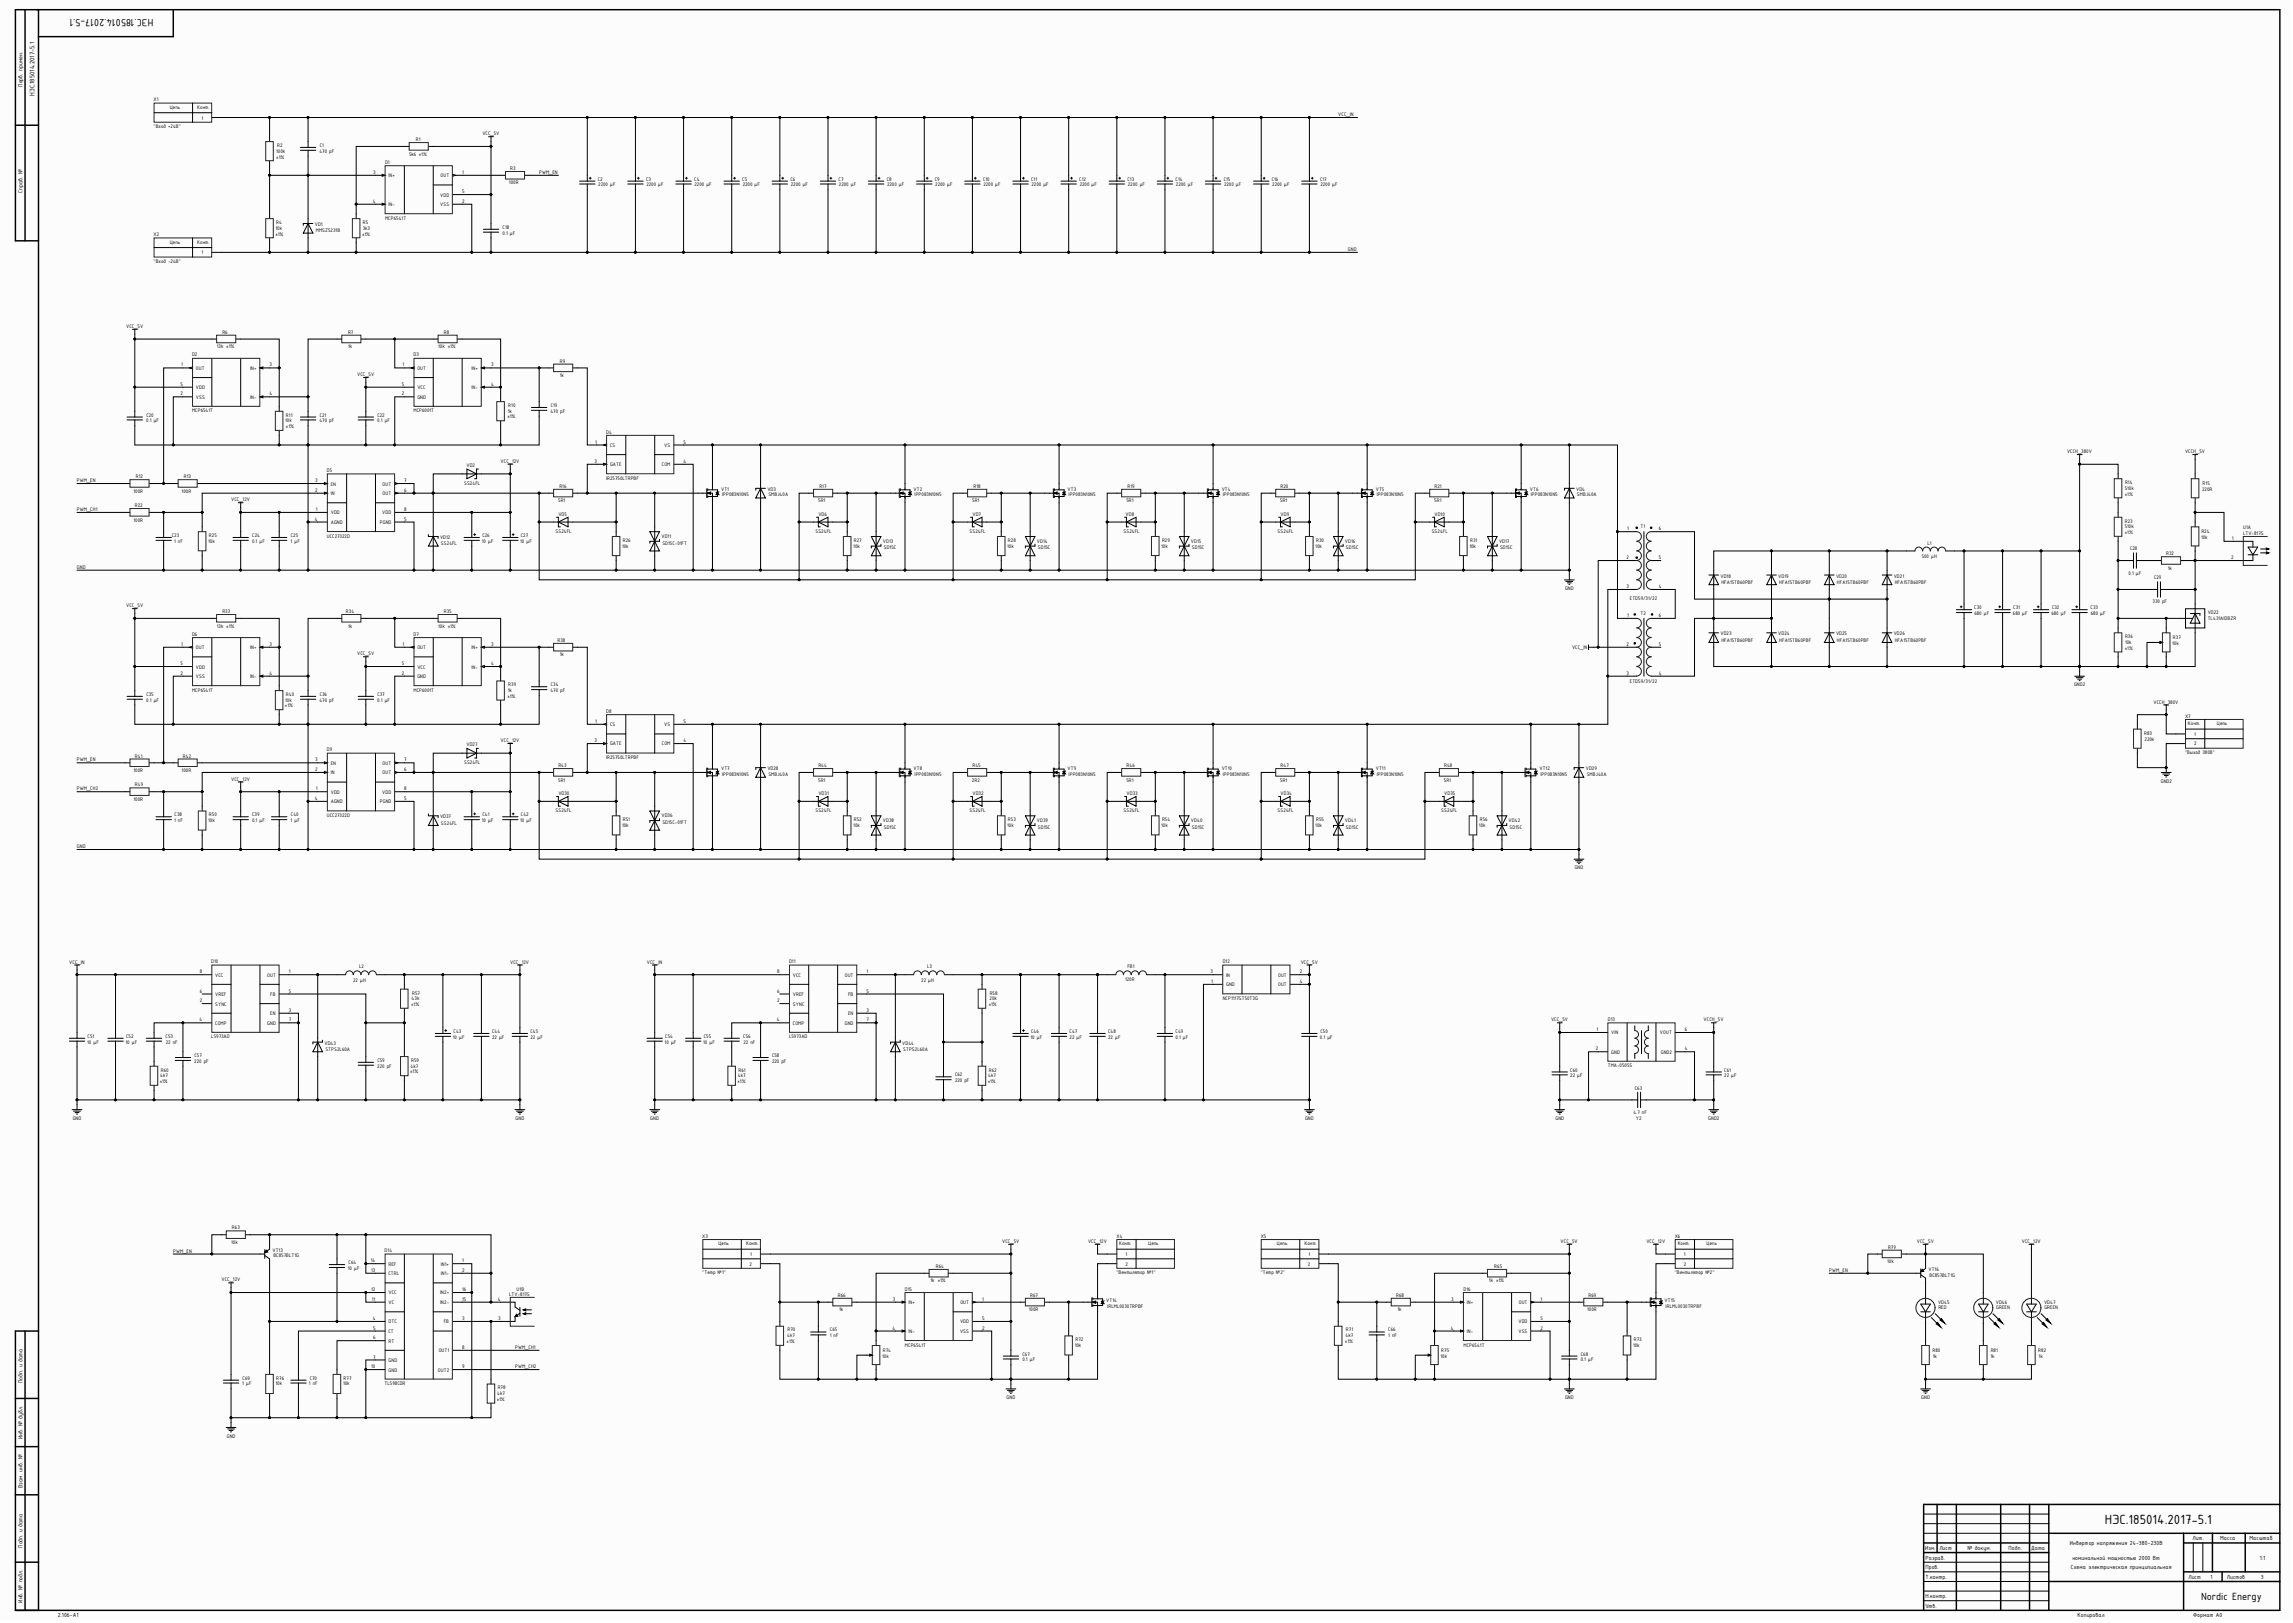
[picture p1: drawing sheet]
<svg xmlns="http://www.w3.org/2000/svg" width="1189mm" height="841mm" viewBox="0 0 1189 841" stroke-linecap="round" stroke-linejoin="round" font-family="sans-serif">
<defs><g id="words">
<text font-size="7.4" x="1091" y="790">НЭС.185014.2017-5.1</text>
<g font-size="5.8">
<text x="80" y="10" transform="rotate(-180 80 10)">НЭС.185014.2017-5.1</text>
<text x="1141" y="829">Nordic Energy</text>
</g>
<text font-size="3.7" x="18" y="50" transform="rotate(-90 18 50)">НЭС.185014.2017-5.1</text>
<g font-size="3.3">
<text x="12" y="45" transform="rotate(-90 12 45)">Перв. примен.</text>
<text x="12" y="100" transform="rotate(-90 12 100)">Справ. №</text>
<text x="12" y="717" transform="rotate(-90 12 717)">Подп. и дата</text>
<text x="12" y="746" transform="rotate(-90 12 746)">Инв. № дубл.</text>
<text x="12" y="771" transform="rotate(-90 12 771)">Взам. инв. №</text>
<text x="12" y="802" transform="rotate(-90 12 802)">Подп. и дата</text>
<text x="998" y="803">Изм.</text>
<text x="1005" y="803">Лист</text>
<text x="1020" y="803">№ докум.</text>
<text x="1041" y="803">Подп.</text>
<text x="1053" y="803">Дата</text>
<text x="1073" y="801">Инвертор напряжения 24-380-230В</text>
<text x="1136" y="798">Лит.</text>
<text x="1151" y="798">Масса</text>
<text x="1166" y="798">Масштаб</text>
<text x="998" y="808">Разраб.</text>
<text x="1074" y="808">номинальной мощностью 2000 Вт</text>
<text x="1171" y="808">1:1</text>
<text x="998" y="813">Пров.</text>
<text x="1073" y="813">Схема электрическая принципиальная</text>
<text x="998" y="818">Т.контр.</text>
<text x="1134" y="818">Лист</text>
<text x="1146" y="818">1</text>
<text x="1154" y="818">Листов</text>
<text x="1172" y="818">3</text>
<text x="12" y="831" transform="rotate(-90 12 831)">Инв. № подл.</text>
<text x="998" y="833">Утв.</text>
<text x="998" y="828">Н.контр.</text>
<text x="30" y="838">2.106-A1</text>
<text x="1077" y="838">Копировал</text>
<text x="1137" y="838">Формат А0</text>
</g>
<g font-size="2.9">
<text x="80" y="52">X1</text>
<text x="88" y="56">Цепь</text>
<text x="102" y="56">Конт.</text>
<text x="104" y="62">1</text>
<text x="694" y="60">VCC_IN</text>
<text x="80" y="66">&quot;Вход +24В&quot;</text>
<text x="250" y="70">VCC_5V</text>
<text x="144" y="76">R2</text>
<text x="166" y="76">C1</text>
<text x="216" y="73">R1</text>
<text x="143" y="79">100k</text>
<text x="143" y="82">±1%</text>
<text x="166" y="79">470 pF</text>
<text x="212" y="81">5k6 ±1%</text>
<text x="200" y="85">D1</text>
<text x="264" y="88">R3</text>
<text x="193" y="90">3</text>
<text x="201" y="92">IN+</text>
<text x="228" y="92">OUT</text>
<text x="240" y="90">1</text>
<text x="264" y="96">100R</text>
<text x="279" y="90">PWM_EN</text>
<text x="310" y="94">C2</text>
<text x="335" y="94">C3</text>
<text x="360" y="94">C4</text>
<text x="385" y="94">C5</text>
<text x="410" y="94">C6</text>
<text x="435" y="94">C7</text>
<text x="460" y="94">C8</text>
<text x="485" y="94">C9</text>
<text x="510" y="94">C10</text>
<text x="534" y="94">C11</text>
<text x="559" y="94">C12</text>
<text x="584" y="94">C13</text>
<text x="609" y="94">C14</text>
<text x="634" y="94">C15</text>
<text x="659" y="94">C16</text>
<text x="684" y="94">C17</text>
<text x="228" y="102">VDD</text>
<text x="240" y="100">5</text>
<text x="310" y="97">2200 μF</text>
<text x="335" y="97">2200 μF</text>
<text x="360" y="97">2200 μF</text>
<text x="385" y="97">2200 μF</text>
<text x="410" y="97">2200 μF</text>
<text x="435" y="97">2200 μF</text>
<text x="460" y="97">2200 μF</text>
<text x="485" y="97">2200 μF</text>
<text x="510" y="97">2200 μF</text>
<text x="535" y="97">2200 μF</text>
<text x="560" y="97">2200 μF</text>
<text x="585" y="97">2200 μF</text>
<text x="609" y="97">2200 μF</text>
<text x="634" y="97">2200 μF</text>
<text x="659" y="97">2200 μF</text>
<text x="684" y="97">2200 μF</text>
<text x="193" y="105">4</text>
<text x="201" y="107">IN-</text>
<text x="228" y="107">VSS</text>
<text x="240" y="105">2</text>
<text x="200" y="114">MCP6541T</text>
<text x="143" y="119">10k</text>
<text x="143" y="116">R4</text>
<text x="163" y="117">VD1</text>
<text x="188" y="119">3k3</text>
<text x="188" y="116">R5</text>
<text x="261" y="119">C18</text>
<text x="80" y="122">X2</text>
<text x="143" y="122">±1%</text>
<text x="164" y="120">MMSZ5231B</text>
<text x="188" y="122">±1%</text>
<text x="260" y="122">0.1 μF</text>
<text x="88" y="126">Цепь</text>
<text x="102" y="126">Конт.</text>
<text x="104" y="132">1</text>
<text x="699" y="130">GND</text>
<text x="80" y="136">&quot;Вход -24В&quot;</text>
<text x="65" y="170">VCC_5V</text>
<text x="115" y="173">R6</text>
<text x="180" y="173">R7</text>
<text x="230" y="173">R8</text>
<text x="100" y="185">D2</text>
<text x="112" y="180">13k ±1%</text>
<text x="180" y="180">1k</text>
<text x="214" y="185">D3</text>
<text x="227" y="180">10k ±1%</text>
<text x="94" y="190">1</text>
<text x="102" y="192">OUT</text>
<text x="130" y="192">IN+</text>
<text x="140" y="190">3</text>
<text x="209" y="190">1</text>
<text x="216" y="192">OUT</text>
<text x="244" y="192">IN+</text>
<text x="255" y="190">3</text>
<text x="290" y="188">R9</text>
<text x="185" y="195">VCC_5V</text>
<text x="290" y="195">1k</text>
<text x="94" y="200">5</text>
<text x="102" y="202">VDD</text>
<text x="208" y="200">5</text>
<text x="216" y="202">VCC</text>
<text x="244" y="202">IN-</text>
<text x="255" y="200">4</text>
<text x="94" y="205">2</text>
<text x="102" y="207">VSS</text>
<text x="130" y="207">IN-</text>
<text x="140" y="205">4</text>
<text x="208" y="205">2</text>
<text x="216" y="207">GND</text>
<text x="76" y="216">C20</text>
<text x="100" y="214">MCP6541T</text>
<text x="148" y="216">R11</text>
<text x="166" y="216">C21</text>
<text x="196" y="216">C22</text>
<text x="214" y="214">MCP6001T</text>
<text x="263" y="214">1k</text>
<text x="263" y="211">R10</text>
<text x="285" y="214">470 pF</text>
<text x="285" y="211">C19</text>
<text x="76" y="219">0.1 μF</text>
<text x="148" y="219">10k</text>
<text x="148" y="222">±1%</text>
<text x="166" y="219">470 pF</text>
<text x="196" y="219">0.1 μF</text>
<text x="263" y="217">±1%</text>
<text x="314" y="225">D4</text>
<text x="308" y="230">1</text>
<text x="316" y="232">CS</text>
<text x="344" y="232">VS</text>
<text x="354" y="230">5</text>
<text x="259" y="240">VCC_12V</text>
<text x="308" y="240">3</text>
<text x="354" y="240">4</text>
<text x="1071" y="235">VCCH_380V</text>
<text x="1133" y="235">VCCH_5V</text>
<text x="169" y="245">D5</text>
<text x="242" y="242">VD2</text>
<text x="316" y="242">GATE</text>
<text x="343" y="242">COM</text>
<text x="40" y="250">PWM_EN</text>
<text x="70" y="248">R12</text>
<text x="95" y="248">R13</text>
<text x="163" y="250">3</text>
<text x="171" y="252">EN</text>
<text x="198" y="252">OUT</text>
<text x="210" y="250">7</text>
<text x="241" y="251">SS24FL</text>
<text x="314" y="249">IR25750LTRPBF</text>
<text x="1101" y="251">R14</text>
<text x="1142" y="251">R15</text>
<text x="69" y="255">100R</text>
<text x="94" y="255">100R</text>
<text x="163" y="255">2</text>
<text x="171" y="257">IN</text>
<text x="198" y="257">OUT</text>
<text x="210" y="255">6</text>
<text x="290" y="253">R16</text>
<text x="374" y="254">VT1</text>
<text x="374" y="257">IPP083N10N5</text>
<text x="398" y="254">VD3</text>
<text x="398" y="257">SMBJ40A</text>
<text x="425" y="253">R17</text>
<text x="474" y="254">VT2</text>
<text x="474" y="257">IPP083N10N5</text>
<text x="505" y="253">R18</text>
<text x="553" y="254">VT3</text>
<text x="554" y="257">IPP083N10N5</text>
<text x="584" y="253">R19</text>
<text x="633" y="254">VT4</text>
<text x="634" y="257">IPP083N10N5</text>
<text x="664" y="253">R20</text>
<text x="713" y="254">VT5</text>
<text x="714" y="257">IPP083N10N5</text>
<text x="744" y="253">R21</text>
<text x="793" y="254">VT6</text>
<text x="793" y="257">IPP083N10N5</text>
<text x="817" y="254">VD4</text>
<text x="817" y="257">SMBJ40A</text>
<text x="1101" y="254">510k</text>
<text x="1101" y="257">±1%</text>
<text x="1141" y="254">220R</text>
<text x="70" y="263">R22</text>
<text x="120" y="260">VCC_12V</text>
<text x="289" y="260">5R1</text>
<text x="424" y="260">5R1</text>
<text x="504" y="260">5R1</text>
<text x="584" y="260">5R1</text>
<text x="664" y="260">5R1</text>
<text x="743" y="260">5R1</text>
<text x="40" y="265">PWM_CH1</text>
<text x="163" y="270">4</text>
<text x="164" y="265">1</text>
<text x="171" y="267">VDD</text>
<text x="198" y="267">VDD</text>
<text x="210" y="270">5</text>
<text x="210" y="265">8</text>
<text x="289" y="267">VD5</text>
<text x="424" y="267">VD6</text>
<text x="504" y="267">VD7</text>
<text x="583" y="267">VD8</text>
<text x="664" y="267">VD9</text>
<text x="744" y="267">VD10</text>
<text x="69" y="270">100R</text>
<text x="171" y="272">AGND</text>
<text x="197" y="272">PGND</text>
<text x="843" y="275">1</text>
<text x="850" y="274">T1</text>
<text x="860" y="275">6</text>
<text x="1101" y="274">510k</text>
<text x="1101" y="271">R23</text>
<text x="1163" y="274">U1A</text>
<text x="89" y="278">C23</text>
<text x="90" y="281">1 nF</text>
<text x="108" y="281">10k</text>
<text x="108" y="278">R25</text>
<text x="131" y="281">0.1 μF</text>
<text x="131" y="278">C24</text>
<text x="151" y="281">1 μF</text>
<text x="151" y="278">C25</text>
<text x="169" y="279">UCC27322D</text>
<text x="228" y="279">VD12</text>
<text x="250" y="281">10 μF</text>
<text x="250" y="278">C26</text>
<text x="270" y="281">10 μF</text>
<text x="270" y="278">C27</text>
<text x="288" y="276">SS24FL</text>
<text x="323" y="281">R26</text>
<text x="343" y="279">VD11</text>
<text x="423" y="276">SS24FL</text>
<text x="443" y="281">R27</text>
<text x="458" y="281">VD13</text>
<text x="503" y="276">SS24FL</text>
<text x="522" y="281">R28</text>
<text x="537" y="281">VD14</text>
<text x="582" y="276">SS24FL</text>
<text x="602" y="281">R29</text>
<text x="617" y="281">VD15</text>
<text x="662" y="276">SS24FL</text>
<text x="682" y="281">R30</text>
<text x="697" y="281">VD16</text>
<text x="742" y="276">SS24FL</text>
<text x="762" y="281">R31</text>
<text x="777" y="281">VD17</text>
<text x="1101" y="277">±1%</text>
<text x="1141" y="279">10k</text>
<text x="1141" y="276">R24</text>
<text x="1157" y="280">1</text>
<text x="1163" y="277">LTV-817S</text>
<text x="229" y="282">SS24FL</text>
<text x="322" y="284">10k</text>
<text x="343" y="282">SD15C-01FT</text>
<text x="442" y="284">10k</text>
<text x="458" y="285">SD15C</text>
<text x="522" y="284">10k</text>
<text x="538" y="285">SD15C</text>
<text x="602" y="284">10k</text>
<text x="618" y="285">SD15C</text>
<text x="682" y="284">10k</text>
<text x="698" y="285">SD15C</text>
<text x="762" y="284">10k</text>
<text x="777" y="285">SD15C</text>
<text x="999" y="282">L1</text>
<text x="1104" y="285">C28</text>
<text x="1123" y="288">R32</text>
<text x="843" y="290">2</text>
<text x="860" y="290">5</text>
<text x="996" y="289">500 μH</text>
<text x="1156" y="290">2</text>
<text x="40" y="295">GND</text>
<text x="892" y="299">VD18</text>
<text x="922" y="299">VD19</text>
<text x="952" y="299">VD20</text>
<text x="982" y="299">VD21</text>
<text x="1103" y="298">0.1 μF</text>
<text x="1124" y="295">1k</text>
<text x="811" y="306">GND</text>
<text x="843" y="305">3</text>
<text x="860" y="305">4</text>
<text x="892" y="303">HFA15TB60PBF</text>
<text x="922" y="303">HFA15TB60PBF</text>
<text x="952" y="303">HFA15TB60PBF</text>
<text x="982" y="303">HFA15TB60PBF</text>
<text x="1116" y="300">C29</text>
<text x="845" y="311">ETD59/31/22</text>
<text x="65" y="315">VCC_5V</text>
<text x="115" y="318">R33</text>
<text x="179" y="318">R34</text>
<text x="230" y="318">R35</text>
<text x="1023" y="316">C30</text>
<text x="1043" y="316">C31</text>
<text x="1064" y="316">C32</text>
<text x="1084" y="316">C33</text>
<text x="1116" y="313">330 pF</text>
<text x="843" y="320">1</text>
<text x="850" y="319">T2</text>
<text x="860" y="320">6</text>
<text x="1023" y="319">680 μF</text>
<text x="1043" y="319">680 μF</text>
<text x="1063" y="319">680 μF</text>
<text x="1084" y="319">680 μF</text>
<text x="1144" y="318">VD22</text>
<text x="1144" y="321">TL431AIDBZR</text>
<text x="100" y="329">D6</text>
<text x="112" y="325">13k ±1%</text>
<text x="180" y="325">1k</text>
<text x="214" y="329">D7</text>
<text x="227" y="325">10k ±1%</text>
<text x="892" y="329">VD23</text>
<text x="922" y="329">VD24</text>
<text x="952" y="329">VD25</text>
<text x="982" y="329">VD26</text>
<text x="94" y="335">1</text>
<text x="140" y="335">3</text>
<text x="209" y="335">1</text>
<text x="255" y="335">3</text>
<text x="289" y="333">R38</text>
<text x="843" y="335">2</text>
<text x="860" y="335">5</text>
<text x="892" y="333">HFA15TB60PBF</text>
<text x="922" y="333">HFA15TB60PBF</text>
<text x="952" y="333">HFA15TB60PBF</text>
<text x="982" y="333">HFA15TB60PBF</text>
<text x="1101" y="331">R36</text>
<text x="1101" y="334">10k</text>
<text x="1126" y="334">10k</text>
<text x="1126" y="331">R37</text>
<text x="102" y="336">OUT</text>
<text x="130" y="336">IN+</text>
<text x="185" y="340">VCC_5V</text>
<text x="216" y="336">OUT</text>
<text x="244" y="336">IN+</text>
<text x="290" y="340">1k</text>
<text x="815" y="336">VCC_IN</text>
<text x="1101" y="337">±1%</text>
<text x="94" y="345">5</text>
<text x="102" y="346">VDD</text>
<text x="208" y="345">5</text>
<text x="216" y="346">VCC</text>
<text x="244" y="346">IN-</text>
<text x="255" y="345">4</text>
<text x="94" y="350">2</text>
<text x="102" y="351">VSS</text>
<text x="130" y="351">IN-</text>
<text x="140" y="350">4</text>
<text x="208" y="350">2</text>
<text x="216" y="351">GND</text>
<text x="843" y="350">3</text>
<text x="860" y="350">4</text>
<text x="100" y="358">MCP6541T</text>
<text x="214" y="358">MCP6001T</text>
<text x="263" y="359">1k</text>
<text x="263" y="356">R39</text>
<text x="285" y="359">470 pF</text>
<text x="285" y="356">C34</text>
<text x="845" y="354">ETD59/31/22</text>
<text x="1075" y="356">GND2</text>
<text x="76" y="364">0.1 μF</text>
<text x="76" y="361">C35</text>
<text x="148" y="364">10k</text>
<text x="148" y="361">R40</text>
<text x="166" y="364">470 pF</text>
<text x="166" y="361">C36</text>
<text x="196" y="364">0.1 μF</text>
<text x="196" y="361">C37</text>
<text x="263" y="362">±1%</text>
<text x="1116" y="365">VCCH_380V</text>
<text x="148" y="367">±1%</text>
<text x="314" y="369">D8</text>
<text x="1133" y="372">X7</text>
<text x="308" y="375">1</text>
<text x="316" y="376">CS</text>
<text x="344" y="376">VS</text>
<text x="354" y="375">5</text>
<text x="1134" y="376">Конт.</text>
<text x="1149" y="376">Цепь</text>
<text x="1111" y="381">R83</text>
<text x="1137" y="381">1</text>
<text x="169" y="389">D9</text>
<text x="242" y="387">VD27</text>
<text x="259" y="385">VCC_12V</text>
<text x="308" y="385">3</text>
<text x="316" y="386">GATE</text>
<text x="343" y="386">COM</text>
<text x="354" y="385">4</text>
<text x="1112" y="384">220k</text>
<text x="1137" y="386">2</text>
<text x="40" y="395">PWM_EN</text>
<text x="70" y="393">R41</text>
<text x="95" y="393">R42</text>
<text x="163" y="395">3</text>
<text x="210" y="395">7</text>
<text x="314" y="393">IR25750LTRPBF</text>
<text x="1133" y="391">&quot;Выход 380В&quot;</text>
<text x="69" y="400">100R</text>
<text x="94" y="400">100R</text>
<text x="163" y="399">2</text>
<text x="171" y="401">IN</text>
<text x="171" y="396">EN</text>
<text x="198" y="401">OUT</text>
<text x="198" y="396">OUT</text>
<text x="210" y="399">6</text>
<text x="241" y="396">SS24FL</text>
<text x="289" y="398">R43</text>
<text x="374" y="399">VT7</text>
<text x="398" y="399">VD28</text>
<text x="424" y="398">R44</text>
<text x="474" y="399">VT8</text>
<text x="504" y="398">R45</text>
<text x="553" y="399">VT9</text>
<text x="584" y="398">R46</text>
<text x="633" y="399">VT10</text>
<text x="664" y="398">R47</text>
<text x="713" y="399">VT11</text>
<text x="748" y="398">R48</text>
<text x="798" y="399">VT12</text>
<text x="822" y="399">VD29</text>
<text x="70" y="408">R49</text>
<text x="120" y="404">VCC_12V</text>
<text x="289" y="405">5R1</text>
<text x="374" y="402">IPP083N10N5</text>
<text x="398" y="402">SMBJ40A</text>
<text x="424" y="405">5R1</text>
<text x="474" y="402">IPP083N10N5</text>
<text x="504" y="405">2R2</text>
<text x="554" y="402">IPP083N10N5</text>
<text x="584" y="405">5R1</text>
<text x="634" y="402">IPP083N10N5</text>
<text x="664" y="405">5R1</text>
<text x="714" y="402">IPP083N10N5</text>
<text x="748" y="405">5R1</text>
<text x="798" y="402">IPP083N10N5</text>
<text x="822" y="402">SMBJ40A</text>
<text x="1120" y="406">GND2</text>
<text x="40" y="410">PWM_CH2</text>
<text x="164" y="410">1</text>
<text x="171" y="411">VDD</text>
<text x="198" y="411">VDD</text>
<text x="210" y="410">8</text>
<text x="289" y="412">VD30</text>
<text x="424" y="412">VD31</text>
<text x="504" y="412">VD32</text>
<text x="584" y="412">VD33</text>
<text x="664" y="412">VD34</text>
<text x="749" y="412">VD35</text>
<text x="69" y="415">100R</text>
<text x="163" y="415">4</text>
<text x="171" y="416">AGND</text>
<text x="197" y="416">PGND</text>
<text x="210" y="415">5</text>
<text x="90" y="426">1 nF</text>
<text x="90" y="423">C38</text>
<text x="108" y="426">10k</text>
<text x="108" y="423">R50</text>
<text x="131" y="426">0.1 μF</text>
<text x="131" y="423">C39</text>
<text x="151" y="426">1 μF</text>
<text x="151" y="423">C40</text>
<text x="169" y="423">UCC27322D</text>
<text x="228" y="424">VD37</text>
<text x="250" y="426">10 μF</text>
<text x="250" y="423">C41</text>
<text x="270" y="426">10 μF</text>
<text x="270" y="423">C42</text>
<text x="288" y="421">SS24FL</text>
<text x="323" y="426">R51</text>
<text x="343" y="423">VD36</text>
<text x="423" y="421">SS24FL</text>
<text x="443" y="426">R52</text>
<text x="458" y="426">VD38</text>
<text x="503" y="421">SS24FL</text>
<text x="522" y="426">R53</text>
<text x="537" y="426">VD39</text>
<text x="582" y="421">SS24FL</text>
<text x="602" y="426">R54</text>
<text x="617" y="426">VD40</text>
<text x="662" y="421">SS24FL</text>
<text x="682" y="426">R55</text>
<text x="697" y="426">VD41</text>
<text x="747" y="421">SS24FL</text>
<text x="767" y="426">R56</text>
<text x="782" y="426">VD42</text>
<text x="229" y="427">SS24FL</text>
<text x="322" y="428">10k</text>
<text x="343" y="427">SD15C-01FT</text>
<text x="442" y="428">10k</text>
<text x="458" y="429">SD15C</text>
<text x="522" y="428">10k</text>
<text x="538" y="429">SD15C</text>
<text x="602" y="428">10k</text>
<text x="618" y="429">SD15C</text>
<text x="682" y="428">10k</text>
<text x="698" y="429">SD15C</text>
<text x="767" y="428">10k</text>
<text x="782" y="429">SD15C</text>
<text x="40" y="439">GND</text>
<text x="816" y="451">GND</text>
<text x="36" y="499">VCC_IN</text>
<text x="110" y="499">D10</text>
<text x="186" y="502">L2</text>
<text x="264" y="499">VCC_12V</text>
<text x="335" y="499">VCC_IN</text>
<text x="409" y="499">D11</text>
<text x="481" y="502">L3</text>
<text x="584" y="502">FB1</text>
<text x="634" y="499">D12</text>
<text x="674" y="499">VCC_5V</text>
<text x="104" y="504">8</text>
<text x="112" y="506">VCC</text>
<text x="138" y="506">OUT</text>
<text x="150" y="504">1</text>
<text x="183" y="509">22 μH</text>
<text x="403" y="504">8</text>
<text x="411" y="506">VCC</text>
<text x="438" y="506">OUT</text>
<text x="449" y="504">1</text>
<text x="478" y="509">22 μH</text>
<text x="583" y="508">120R</text>
<text x="627" y="504">3</text>
<text x="628" y="509">1</text>
<text x="636" y="506">IN</text>
<text x="662" y="506">OUT</text>
<text x="674" y="504">2</text>
<text x="674" y="509">4</text>
<text x="104" y="514">6</text>
<text x="150" y="514">5</text>
<text x="214" y="515">R57</text>
<text x="403" y="514">6</text>
<text x="449" y="514">5</text>
<text x="513" y="515">R58</text>
<text x="636" y="511">GND</text>
<text x="662" y="511">OUT</text>
<text x="104" y="519">2</text>
<text x="112" y="521">SYNC</text>
<text x="112" y="516">VREF</text>
<text x="140" y="516">FB</text>
<text x="213" y="521">±1%</text>
<text x="213" y="518">43k</text>
<text x="403" y="519">2</text>
<text x="411" y="521">SYNC</text>
<text x="411" y="516">VREF</text>
<text x="440" y="516">FB</text>
<text x="512" y="521">±1%</text>
<text x="513" y="518">20k</text>
<text x="634" y="518">NCP1117ST50T3G</text>
<text x="140" y="526">EN</text>
<text x="150" y="524">3</text>
<text x="440" y="526">EN</text>
<text x="449" y="524">3</text>
<text x="103" y="529">4</text>
<text x="112" y="531">COMP</text>
<text x="138" y="531">GND</text>
<text x="150" y="529">7</text>
<text x="403" y="529">4</text>
<text x="411" y="531">COMP</text>
<text x="438" y="531">GND</text>
<text x="449" y="529">7</text>
<text x="804" y="529">VCC_5V</text>
<text x="833" y="529">D13</text>
<text x="883" y="529">VCCH_5V</text>
<text x="45" y="538">C51</text>
<text x="65" y="538">C52</text>
<text x="86" y="538">C53</text>
<text x="110" y="538">L5973AD</text>
<text x="235" y="538">10 μF</text>
<text x="235" y="535">C43</text>
<text x="255" y="535">C44</text>
<text x="255" y="538">22 μF</text>
<text x="275" y="535">C45</text>
<text x="275" y="538">22 μF</text>
<text x="345" y="538">C54</text>
<text x="365" y="538">C55</text>
<text x="385" y="538">C56</text>
<text x="409" y="538">L5973AD</text>
<text x="534" y="538">10 μF</text>
<text x="534" y="535">C46</text>
<text x="554" y="535">C47</text>
<text x="554" y="538">22 μF</text>
<text x="574" y="535">C48</text>
<text x="574" y="538">22 μF</text>
<text x="609" y="538">0.1 μF</text>
<text x="609" y="535">C49</text>
<text x="684" y="538">0.1 μF</text>
<text x="684" y="535">C50</text>
<text x="827" y="534">1</text>
<text x="835" y="536">VIN</text>
<text x="860" y="536">VOUT</text>
<text x="873" y="534">6</text>
<text x="45" y="541">10 μF</text>
<text x="65" y="541">10 μF</text>
<text x="86" y="541">22 nF</text>
<text x="168" y="542">VD43</text>
<text x="169" y="545">STPS2L60A</text>
<text x="345" y="541">10 μF</text>
<text x="364" y="541">10 μF</text>
<text x="385" y="541">22 nF</text>
<text x="468" y="542">VD44</text>
<text x="468" y="545">STPS2L60A</text>
<text x="827" y="544">2</text>
<text x="873" y="544">4</text>
<text x="101" y="551">220 pF</text>
<text x="101" y="548">C57</text>
<text x="196" y="550">C59</text>
<text x="213" y="550">R59</text>
<text x="400" y="548">C58</text>
<text x="400" y="551">220 pF</text>
<text x="835" y="546">GND</text>
<text x="861" y="546">GND2</text>
<text x="83" y="555">R60</text>
<text x="196" y="553">220 pF</text>
<text x="213" y="556">±1%</text>
<text x="213" y="553">4k7</text>
<text x="383" y="555">R61</text>
<text x="495" y="558">C62</text>
<text x="512" y="555">R62</text>
<text x="814" y="555">C60</text>
<text x="833" y="553">TMA-0505S</text>
<text x="894" y="555">C61</text>
<text x="83" y="561">±1%</text>
<text x="83" y="558">4k7</text>
<text x="382" y="561">±1%</text>
<text x="382" y="558">4k7</text>
<text x="495" y="561">220 pF</text>
<text x="512" y="561">±1%</text>
<text x="512" y="558">4k7</text>
<text x="814" y="558">22 μF</text>
<text x="894" y="558">22 μF</text>
<text x="847" y="565">C63</text>
<text x="38" y="580">GND</text>
<text x="267" y="580">GND</text>
<text x="337" y="580">GND</text>
<text x="676" y="580">GND</text>
<text x="806" y="580">GND</text>
<text x="847" y="577">4.7 nF</text>
<text x="848" y="580">Y2</text>
<text x="885" y="580">GND2</text>
<text x="120" y="637">R63</text>
<text x="364" y="641">X3</text>
<text x="579" y="641">X4</text>
<text x="653" y="641">X5</text>
<text x="868" y="641">X6</text>
<text x="120" y="645">10k</text>
<text x="372" y="645">Цепь</text>
<text x="387" y="645">Конт.</text>
<text x="520" y="644">VCC_5V</text>
<text x="564" y="644">VCC_12V</text>
<text x="580" y="645">Конт.</text>
<text x="595" y="645">Цепь</text>
<text x="662" y="645">Цепь</text>
<text x="676" y="645">Конт.</text>
<text x="809" y="644">VCC_5V</text>
<text x="853" y="644">VCC_12V</text>
<text x="870" y="645">Конт.</text>
<text x="885" y="645">Цепь</text>
<text x="979" y="647">R79</text>
<text x="994" y="644">VCC_5V</text>
<text x="1048" y="644">VCC_12V</text>
<text x="90" y="649">PWM_EN</text>
<text x="141" y="649">VT13</text>
<text x="142" y="652">BC857BLT1G</text>
<text x="199" y="649">D14</text>
<text x="389" y="651">1</text>
<text x="583" y="651">1</text>
<text x="678" y="651">1</text>
<text x="873" y="651">1</text>
<text x="180" y="658">10 μF</text>
<text x="181" y="655">C64</text>
<text x="192" y="654">14</text>
<text x="192" y="659">13</text>
<text x="201" y="656">REF</text>
<text x="228" y="656">IN1+</text>
<text x="240" y="654">1</text>
<text x="240" y="659">2</text>
<text x="388" y="656">2</text>
<text x="485" y="657">R64</text>
<text x="583" y="656">2</text>
<text x="678" y="656">2</text>
<text x="775" y="657">R65</text>
<text x="873" y="656">2</text>
<text x="948" y="659">PWM_EN</text>
<text x="978" y="655">10k</text>
<text x="1000" y="659">VT16</text>
<text x="115" y="664">VCC_12V</text>
<text x="201" y="661">CTRL</text>
<text x="228" y="661">IN1-</text>
<text x="364" y="660">&quot;Temp №1&quot;</text>
<text x="482" y="665">1k ±1%</text>
<text x="579" y="660">&quot;Вентилятор №1&quot;</text>
<text x="653" y="660">&quot;Temp №2&quot;</text>
<text x="772" y="665">1k ±1%</text>
<text x="868" y="660">&quot;Вентилятор №2&quot;</text>
<text x="1000" y="662">BC857BLT1G</text>
<text x="192" y="669">12</text>
<text x="201" y="671">VCC</text>
<text x="228" y="671">IN2+</text>
<text x="240" y="669">16</text>
<text x="264" y="672">LTV-817S</text>
<text x="268" y="669">U1B</text>
<text x="469" y="669">D15</text>
<text x="759" y="669">D16</text>
<text x="193" y="674">11</text>
<text x="201" y="676">VC</text>
<text x="228" y="676">IN2-</text>
<text x="240" y="674">15</text>
<text x="258" y="674">4</text>
<text x="434" y="672">R66</text>
<text x="463" y="674">3</text>
<text x="471" y="676">IN+</text>
<text x="498" y="676">OUT</text>
<text x="509" y="674">1</text>
<text x="534" y="672">R67</text>
<text x="573" y="674">VT14</text>
<text x="574" y="678">IRLML0030TRPBF</text>
<text x="724" y="672">R68</text>
<text x="752" y="674">3</text>
<text x="760" y="676">IN+</text>
<text x="787" y="676">OUT</text>
<text x="798" y="674">1</text>
<text x="823" y="672">R69</text>
<text x="863" y="674">VT15</text>
<text x="863" y="678">IRLML0030TRPBF</text>
<text x="1005" y="676">VD45</text>
<text x="1034" y="676">VD46</text>
<text x="1059" y="676">VD47</text>
<text x="435" y="679">1k</text>
<text x="533" y="679">100R</text>
<text x="724" y="679">1k</text>
<text x="823" y="679">100R</text>
<text x="1005" y="679">RED</text>
<text x="1035" y="679">GREEN</text>
<text x="1060" y="679">GREEN</text>
<text x="193" y="684">4</text>
<text x="193" y="689">5</text>
<text x="201" y="686">DTC</text>
<text x="230" y="686">FB</text>
<text x="240" y="684">3</text>
<text x="258" y="684">3</text>
<text x="408" y="690">R70</text>
<text x="430" y="690">C65</text>
<text x="463" y="689">4</text>
<text x="498" y="686">VDD</text>
<text x="509" y="689">2</text>
<text x="509" y="684">5</text>
<text x="698" y="690">R71</text>
<text x="720" y="690">C66</text>
<text x="752" y="689">4</text>
<text x="787" y="686">VDD</text>
<text x="798" y="689">2</text>
<text x="798" y="684">5</text>
<text x="193" y="694">6</text>
<text x="201" y="691">CT</text>
<text x="201" y="696">RT</text>
<text x="408" y="696">±1%</text>
<text x="408" y="693">4k7</text>
<text x="430" y="693">1 nF</text>
<text x="471" y="691">IN-</text>
<text x="498" y="691">VSS</text>
<text x="557" y="695">R72</text>
<text x="697" y="696">±1%</text>
<text x="697" y="693">4k7</text>
<text x="720" y="693">1 nF</text>
<text x="760" y="691">IN-</text>
<text x="787" y="691">VSS</text>
<text x="847" y="695">R73</text>
<text x="227" y="701">OUT1</text>
<text x="240" y="699">8</text>
<text x="267" y="699">PWM_CH1</text>
<text x="458" y="700">R74</text>
<text x="469" y="698">MCP6541T</text>
<text x="557" y="698">10k</text>
<text x="747" y="700">R75</text>
<text x="759" y="698">MCP6541T</text>
<text x="846" y="698">10k</text>
<text x="1002" y="700">R80</text>
<text x="1032" y="700">R81</text>
<text x="1057" y="700">R82</text>
<text x="193" y="704">7</text>
<text x="201" y="706">GND</text>
<text x="457" y="703">10k</text>
<text x="530" y="705">0.1 μF</text>
<text x="530" y="702">C67</text>
<text x="747" y="703">10k</text>
<text x="819" y="705">0.1 μF</text>
<text x="819" y="702">C68</text>
<text x="1002" y="703">1k</text>
<text x="1032" y="703">1k</text>
<text x="1057" y="703">1k</text>
<text x="192" y="709">10</text>
<text x="201" y="711">GND</text>
<text x="227" y="711">OUT2</text>
<text x="240" y="709">9</text>
<text x="267" y="709">PWM_CH2</text>
<text x="126" y="718">1 μF</text>
<text x="126" y="715">C69</text>
<text x="143" y="718">10k</text>
<text x="143" y="715">R76</text>
<text x="160" y="718">1 nF</text>
<text x="161" y="715">C70</text>
<text x="178" y="718">10k</text>
<text x="178" y="715">R77</text>
<text x="199" y="718">TL598CDR</text>
<text x="258" y="720">R78</text>
<text x="257" y="726">±1%</text>
<text x="258" y="723">4k7</text>
<text x="522" y="725">GND</text>
<text x="811" y="725">GND</text>
<text x="996" y="725">GND</text>
<text x="118" y="745">GND</text>
</g>
</g></defs>
<path d="M0 0h1187v839h-1187z" fill="#fcfcfc"/>
<g fill="none" stroke="#000" stroke-width=".76">
<path d="M13 5v120M20 5v829M90 5v14h-70M8 65h12M20 125h-12v-120h1174v829h-1174v-144h12M13 690v144M8 725h12M8 750h12M8 775h12M1004 780v25M1014 780v54M1037 780v54"/>
<path d="M1052 780v54M1062 780v54M1182 780h-185v54M997 800h65M1062 795h120M1132 800h50M1132 795v39M1147 795v20M1164 795v20M8 810h12M997 805h65M1062 820h120"/>
<path d="M1132 815h50M1152 815v5"/>
</g>
<g fill="none" stroke="#000" stroke-width=".52">
<path d="M843 320h5M843 335h5M852 320v30M856 320h5M856 335h5M843 350h5M856 350h5M309 375h5M366 398v5M367 398v1M367 400v1M369 395v4h-2"/>
<path d="M369 399h3v1M372 400l1 1h-2zM373 400h-2M394 398l3 5h-5zM394 395v10M397 398h-5v1M287 400h-8v15h40v8M288 413h1v5h1M289 415l5-2v5zM297 400h22M339 400h-20v15M366 400h-27v33"/>
<path d="M367 400h1v1zM367 402v1M367 400h2v3M369 402v38M372 401v1h-5M319 433v7h20M337 420h5l-3 5zM339 425l3 5h-5zM342 424v1h-5v1M997 795h65M997 790h65M997 785h65"/>
<path d="M1137 800v15M1142 800v15M997 820h65M997 815h65M997 810h65M997 829h65M997 824h65"/>
</g>
<path d="M848 320a2.4 2.4 0 0 1 3 3 2.4 2.4 0 0 1-3 2 2.5 2.5 0 0 1 3 3 2.5 2.5 0 0 1-3 2 2.5 2.5 0 0 1 3 3 2.5 2.5 0 0 1-3 2 2.5 2.5 0 0 1 3 3 2.5 2.5 0 0 1-3 2 2.5 2.5 0 0 1 3 3 2.5 2.5 0 0 1-3 2 2.5 2.5 0 0 1 3 3 2.5 2.5 0 0 1-3 2M856 320a2.4 2.4 0 0 0-3 3 2.4 2.4 0 0 0 3 2 2.5 2.5 0 0 0-3 3 2.5 2.5 0 0 0 3 2 2.5 2.5 0 0 0-3 3 2.5 2.5 0 0 0 3 2 2.5 2.5 0 0 0-3 3 2.5 2.5 0 0 0 3 2 2.5 2.5 0 0 0-3 3 2.5 2.5 0 0 0 3 2 2.5 2.5 0 0 0-3 3 2.5 2.5 0 0 0 3 2" fill="none" stroke="#1c1c1c" stroke-width=".52"/>
<path d="M367 400h1v1zM372 400l1 1h-2z" fill="#000"/>
<g fill="#000" stroke="#000" stroke-width=".52">
<circle cx="279" cy="400" r=".5"/>
<circle cx="279" cy="415" r=".5"/>
<circle cx="304" cy="400" r=".5"/>
<circle cx="319" cy="400" r=".5"/>
<circle cx="319" cy="415" r=".5"/>
<circle cx="339" cy="400" r=".5"/>
<circle cx="319" cy="440" r=".5"/>
<circle cx="339" cy="440" r=".5"/>
<circle cx="369" cy="440" r=".5"/>
</g>
<path d="M287 398h10v4h-10zM317 423h4v10h-4z" fill="none" stroke="#262626" stroke-width=".52"/>
<path d="M313 375h1v1z" fill="#fcfcfc"/>
<path d="M313 375h1v1zM309 385h5" fill="none" stroke="#000" stroke-width=".52"/>
<path d="M313 385h1l-1 1z" fill="#fcfcfc"/>
<g fill="none" stroke="#000" stroke-width=".52">
<path d="M324 370v20M339 370v20M349 375h20v20M369 375h25v20M394 375h75M309 385h-5v15M313 385h1l-1 1zM314 380h10M339 380h10M349 385h10v55M466 398v5M467 398v1"/>
<path d="M467 400v1M469 395v4h-2M469 399h3v1M472 400v1h-1zM472 400h-1M546 398v5M546 398v1M546 400v1M549 395v4h-2M549 399h3v1M552 400v1h-1zM552 400h-1"/>
<path d="M626 398v5M626 398v1M626 400v1M629 395v4h-3M629 399h2v1M631 400l1 1h-1zM632 400h-1M165 400h5M165 410h5M279 415v30h135v-30M394 405v35h-55v-7M422 400h-8v15h25v-15h-7"/>
<path d="M423 413h1v5h1M424 415l5-2v5zM439 400h15v40h-15v-7M439 415v8M454 400h12M467 400h1v1zM467 402v1M467 400h2v3M469 402v38h-15M472 401v1h-5M502 400h-8v15h25v-15h-7M503 413h1v5h1"/>
<path d="M504 415l5-2v5zM519 400h15v40h-15v-7M519 415v8M534 400h12M546 400h2v1zM546 402v1M547 400h2v3M549 402v38h-15M552 401v1h-5M574 415v30h-160M581 400h-7v15h25v-15h-8M583 413h1v5h1"/>
<path d="M584 415l5-2v5zM599 400h15v40h-15v-7M599 415v8M614 400h12M626 400h2v1zM626 402v1M626 400h3v3M629 402v38h-15M631 401v1h-5M452 423h5l-3 5zM454 428l3 5h-5zM457 427v1h-5v1"/>
<path d="M531 423h5l-2 5zM534 428l2 5h-5zM536 427v1h-5v1M611 423h5l-2 5zM614 428l2 5h-5zM616 427v1h-5v1M394 440h45M469 440h50"/>
</g>
<path d="M314 370h35v20h-35zM422 398h10v4h-10zM502 398h9v4h-9zM581 398h10v4h-10zM437 423h4v10h-4zM517 423h4v10h-4zM597 423h4v10h-4z" fill="none" stroke="#262626" stroke-width=".52"/>
<g fill="#000" stroke="#000" stroke-width=".52">
<circle cx="369" cy="375" r=".5"/>
<circle cx="394" cy="375" r=".5"/>
<circle cx="469" cy="375" r=".5"/>
<circle cx="279" cy="415" r=".5"/>
<circle cx="304" cy="400" r=".5"/>
<circle cx="414" cy="415" r=".5"/>
<circle cx="439" cy="400" r=".5"/>
<circle cx="439" cy="415" r=".5"/>
<circle cx="454" cy="400" r=".5"/>
<circle cx="494" cy="415" r=".5"/>
<circle cx="519" cy="400" r=".5"/>
<circle cx="519" cy="415" r=".5"/>
<circle cx="534" cy="400" r=".5"/>
<circle cx="574" cy="415" r=".5"/>
<circle cx="599" cy="400" r=".5"/>
<circle cx="599" cy="415" r=".5"/>
<circle cx="614" cy="400" r=".5"/>
<circle cx="339" cy="440" r=".5"/>
<circle cx="359" cy="440" r=".5"/>
<circle cx="369" cy="440" r=".5"/>
<circle cx="394" cy="440" r=".5"/>
<circle cx="414" cy="445" r=".5"/>
<circle cx="439" cy="440" r=".5"/>
<circle cx="454" cy="440" r=".5"/>
<circle cx="469" cy="440" r=".5"/>
<circle cx="494" cy="445" r=".5"/>
<circle cx="519" cy="440" r=".5"/>
<circle cx="534" cy="440" r=".5"/>
<circle cx="549" cy="440" r=".5"/>
<circle cx="574" cy="445" r=".5"/>
<circle cx="599" cy="440" r=".5"/>
<circle cx="614" cy="440" r=".5"/>
<circle cx="629" cy="440" r=".5"/>
</g>
<path d="M467 400h1v1zM472 400v1h-1zM546 400h2v1zM552 400v1h-1zM626 400h2v1zM631 400l1 1h-1z" fill="#000"/>
<path d="M168 400h2l-2 1z" fill="#fcfcfc"/>
<path d="M165 395h5M168 400h2l-2 1z" fill="none" stroke="#000" stroke-width=".52"/>
<path d="M168 395h2l-2 1z" fill="#fcfcfc"/>
<path d="M168 395h2l-2 1zM165 415h5M205 415h5M205 400h5" fill="none" stroke="#000" stroke-width=".52"/>
<path d="M205 400h1l-1 1z" fill="#fcfcfc"/>
<path d="M205 400h1l-1 1zM205 395h5" fill="none" stroke="#000" stroke-width=".52"/>
<path d="M205 395h1l-1 1z" fill="#fcfcfc"/>
<g fill="none" stroke="#000" stroke-width=".52">
<path d="M80 58h30M100 53v10M110 61h30v12M140 61h20v12M329 61h25v33M354 61h25v33M379 61h25v33M404 61h25v33M429 61h25v33M454 61h25v33M479 61h25v33M504 61h25v33"/>
<path d="M529 61h25v33M554 61h25v33M579 61h25v33M604 61h25v33M629 61h25v33M654 61h25v33M140 83v30M160 81v10h-20M300 94h8M300 95h8M304 91v3M304 95v3"/>
<path d="M305 92h1M306 92v1M325 94h8M325 95h8M329 91v3M329 95v3M330 92h1M331 92v1M350 94h8M350 95h8M354 95v3M355 92h1"/>
<path d="M356 92v1M375 94h8M375 95h8M379 95v3M380 92h1M381 92v1M400 94h8M400 95h8M404 95v3M405 92h1M406 92v1M425 94h8"/>
<path d="M425 95h8M429 95v3M430 92h1M431 92v1M450 94h8M450 95h8M454 95v3M455 92h1M456 92v1M475 94h8M475 95h8M479 95v3"/>
<path d="M480 92h1M481 92v1M500 94h8M500 95h8M504 95v3M505 92h1M506 92v1M525 94h8M525 95h8M529 95v3M530 92h1M530 92v1"/>
<path d="M550 94h8M550 95h8M554 95v3M555 92h1M555 92v1M575 94h8M575 95h8M579 95v3M580 92h1M580 92v1M600 94h8M600 95h8"/>
<path d="M604 95v3M605 92h1M605 92v1M625 94h8M625 95h8M629 95v3M630 92h1M630 92v1M650 94h8M650 95h8M654 95v3M655 92h1"/>
<path d="M655 92v1M675 94h8M675 95h8M679 95v36h-25M680 92h1M680 92v1M251 119h8M254 116v3M80 128h30M100 123v10M110 131h5M140 123v3"/>
<path d="M251 120h8M254 120v3M309 231h5M287 256h-8v15h40v7M297 256h22M339 256h-20v15M366 256h-27v32M366 253v5M367 256l1-1v1zM367 253v1M367 255v1M367 257v1"/>
<path d="M367 256h2v2M369 251v3h-2M369 257v38M369 254h3v1M372 255l1 1h-2zM372 256v1h-5M373 255h-2M394 253l3 5h-5zM394 251v10M397 253h-5v1M288 268h1v5h1M289 271l5-3v5z"/>
<path d="M337 276h5l-3 5zM342 279v2h-5M319 288v7h20M339 281l3 5h-5zM95 335h-10v60M823 334v3M823 335h3M40 395h27M77 395h15M102 395h63M180 390v30M195 390v30"/>
<path d="M205 395h1l-1 1zM210 395h5v5h-5M242 388l5 2-5 3zM248 388h-1v5h-1M263 385h3M264 385v5h-39v50M264 390v20M706 398v5M706 398v1M706 400v1M709 395v4h-3M709 399h2v1"/>
<path d="M711 400l1 1h-2zM712 400h-2M790 398v5M791 398v1M791 400v1M793 395v4h-2M793 399h3v1M796 400l1 1h-2zM797 400h-2M818 398l3 5h-5zM818 395v45h-25M821 398h-5v1"/>
<path d="M40 410h27M77 410h28M85 410v10M123 405h3M125 405v5M145 410h-20v10M165 410h-20v10M165 400h-60v20M165 415h-5v25h55v-25h-5M170 405h10M195 405h10M205 410h40v13"/>
<path d="M215 400h64M245 410h19v13M661 400h-7v15h25v-15h-8M663 413h1v5h1M664 415l5-2v5zM679 400h15v40h-15v-7M679 415v8M694 400h12M706 400h2v1zM706 402v1M706 400h3v3M709 402v38h-15"/>
<path d="M711 401v1h-5M739 415v30h-85M746 400h-7v15h25v-15h-8M748 413h1v5h1M749 415l5-2v5zM764 400h14v40h-14v-7M764 415v8M778 400h12M791 400h1v1zM791 402v1M791 400h2v3M793 402v38h-15"/>
<path d="M796 401v1h-5M85 428v12M105 430v10M125 428v12M145 428v12h15M222 422v1h5v1M225 423l2 5h-5zM241 423h8M241 425h8M245 425v15h-30M246 422h1M246 421v1"/>
<path d="M261 423h7M261 425h7M264 425v15M265 422h1M266 421v1M691 423h5l-2 5zM694 428l2 5h-5zM696 427v1h-5v1M776 423h5l-3 5zM778 428l3 5h-5zM781 427v1h-5v1M40 440h105"/>
<path d="M245 440h74M629 440h50M816 445h5M817 446h3M817 447h2M818 448h1M818 440v5"/>
</g>
<g fill="none" stroke="#262626" stroke-width=".52">
<path d="M80 53h30v10h-30zM138 73h4v10h-4zM138 113h4v10h-4zM80 123h30v10h-30zM287 254h10v3h-10zM317 278h4v10h-4zM67 393h10v4h-10zM92 393h10v4h-10zM170 390h35v30h-35zM661 398h10v4h-10zM746 398h10v4h-10zM67 408h10v4h-10z"/>
<path d="M103 420h4v10h-4zM677 423h4v10h-4zM762 423h3v10h-3z"/>
</g>
<g fill="#000" stroke="#000" stroke-width=".52">
<circle cx="140" cy="61" r=".5"/>
<circle cx="160" cy="61" r=".5"/>
<circle cx="329" cy="61" r=".5"/>
<circle cx="354" cy="61" r=".5"/>
<circle cx="379" cy="61" r=".5"/>
<circle cx="404" cy="61" r=".5"/>
<circle cx="429" cy="61" r=".5"/>
<circle cx="454" cy="61" r=".5"/>
<circle cx="479" cy="61" r=".5"/>
<circle cx="504" cy="61" r=".5"/>
<circle cx="529" cy="61" r=".5"/>
<circle cx="554" cy="61" r=".5"/>
<circle cx="579" cy="61" r=".5"/>
<circle cx="604" cy="61" r=".5"/>
<circle cx="629" cy="61" r=".5"/>
<circle cx="654" cy="61" r=".5"/>
<circle cx="679" cy="61" r=".5"/>
<circle cx="140" cy="91" r=".5"/>
<circle cx="160" cy="91" r=".5"/>
<circle cx="654" cy="131" r=".5"/>
<circle cx="679" cy="131" r=".5"/>
<circle cx="279" cy="256" r=".5"/>
<circle cx="304" cy="256" r=".5"/>
<circle cx="319" cy="256" r=".5"/>
<circle cx="339" cy="256" r=".5"/>
<circle cx="279" cy="270" r=".5"/>
<circle cx="319" cy="270" r=".5"/>
<circle cx="319" cy="295" r=".5"/>
<circle cx="339" cy="295" r=".5"/>
<circle cx="369" cy="295" r=".5"/>
<circle cx="85" cy="395" r=".5"/>
<circle cx="264" cy="390" r=".5"/>
<circle cx="85" cy="410" r=".5"/>
<circle cx="105" cy="410" r=".5"/>
<circle cx="125" cy="410" r=".5"/>
<circle cx="145" cy="410" r=".5"/>
<circle cx="160" cy="415" r=".5"/>
<circle cx="215" cy="400" r=".5"/>
<circle cx="225" cy="400" r=".5"/>
<circle cx="244" cy="410" r=".5"/>
<circle cx="264" cy="410" r=".5"/>
<circle cx="279" cy="400" r=".5"/>
<circle cx="654" cy="415" r=".5"/>
<circle cx="679" cy="400" r=".5"/>
<circle cx="679" cy="415" r=".5"/>
<circle cx="694" cy="400" r=".5"/>
<circle cx="739" cy="415" r=".5"/>
<circle cx="763" cy="400" r=".5"/>
<circle cx="763" cy="415" r=".5"/>
<circle cx="778" cy="400" r=".5"/>
<circle cx="85" cy="440" r=".5"/>
<circle cx="105" cy="440" r=".5"/>
<circle cx="125" cy="440" r=".5"/>
<circle cx="145" cy="440" r=".5"/>
<circle cx="160" cy="440" r=".5"/>
<circle cx="215" cy="440" r=".5"/>
<circle cx="225" cy="440" r=".5"/>
<circle cx="244" cy="440" r=".5"/>
<circle cx="264" cy="440" r=".5"/>
<circle cx="319" cy="440" r=".5"/>
<circle cx="629" cy="440" r=".5"/>
<circle cx="654" cy="445" r=".5"/>
<circle cx="679" cy="440" r=".5"/>
<circle cx="694" cy="440" r=".5"/>
<circle cx="709" cy="440" r=".5"/>
<circle cx="763" cy="440" r=".5"/>
<circle cx="778" cy="440" r=".5"/>
<circle cx="793" cy="440" r=".5"/>
<circle cx="818" cy="440" r=".5"/>
</g>
<path d="M367 256l1-1v1zM372 255l1 1h-2zM706 400h2v1zM711 400l1 1h-2zM791 400h1v1zM796 400l1 1h-2z" fill="#000"/>
<path d="M313 231l1-1v1z" fill="#fcfcfc"/>
<path d="M313 231l1-1v1zM309 241h5" fill="none" stroke="#000" stroke-width=".52"/>
<path d="M313 240l1 1h-1z" fill="#fcfcfc"/>
<g fill="none" stroke="#000" stroke-width=".52">
<path d="M314 236h10M324 226v20M339 226v20M339 236h10M349 231h20v20M369 231h25v20M394 231h75M165 256h5M309 241h-5v15M313 240l1 1h-1zM349 241h10v54M422 256h-8v15h25v-15h-7"/>
<path d="M439 256h15v39h-15v-7M454 256h12M466 253v5M467 256l1-1v1zM467 253v1M467 255v1M467 257v1M467 256h2v2M469 251v3h-2M469 257v38h-15M469 254h3v1M472 255v1h-1z"/>
<path d="M472 256v1h-5M472 255h-1M502 256h-8v15h25v-15h-7M519 256h15v39h-15v-7M534 256h12M546 253v5M546 256l2-1v1zM546 253v1M546 255v1M546 257v1M547 256h2v2M549 251v3h-2"/>
<path d="M549 257v38h-15M549 254h3v1M552 255v1h-1zM552 256v1h-5M552 255h-1M581 256h-7v15h25v-15h-8M599 256h15v39h-15v-7M614 256h12M626 253v5M626 256l2-1v1zM626 253v1M626 255v1"/>
<path d="M626 257v1M626 256h3v2M629 251v3h-3M629 257v38h-15M629 254h2v1M631 255l1 1h-1zM631 256v1h-5M632 255h-1M165 266h5M279 271v29h135v-29M394 261v34h-55v-7M423 268h1v5h1"/>
<path d="M424 271l5-3v5zM439 271v7M452 278h5l-3 5zM503 268h1v5h1M504 271l5-3v5zM519 271v7M531 278h5l-2 5zM583 268h1v5h1M584 271l5-3v5zM599 271v7M611 278h5l-2 5zM394 295h45"/>
<path d="M454 283l3 5h-5zM457 282v1h-5v1M469 295h50M534 283l2 5h-5zM536 282v1h-5v1M549 295h50M614 283l2 5h-5zM616 282v1h-5v1"/>
</g>
<path d="M314 226h35v19h-35zM422 254h10v3h-10zM502 254h9v3h-9zM581 254h10v3h-10zM437 278h4v10h-4zM517 278h4v10h-4zM597 278h4v10h-4z" fill="none" stroke="#262626" stroke-width=".52"/>
<g fill="#000" stroke="#000" stroke-width=".52">
<circle cx="369" cy="231" r=".5"/>
<circle cx="394" cy="231" r=".5"/>
<circle cx="469" cy="231" r=".5"/>
<circle cx="304" cy="256" r=".5"/>
<circle cx="439" cy="256" r=".5"/>
<circle cx="454" cy="256" r=".5"/>
<circle cx="519" cy="256" r=".5"/>
<circle cx="534" cy="256" r=".5"/>
<circle cx="599" cy="256" r=".5"/>
<circle cx="614" cy="256" r=".5"/>
<circle cx="279" cy="270" r=".5"/>
<circle cx="414" cy="270" r=".5"/>
<circle cx="439" cy="270" r=".5"/>
<circle cx="494" cy="270" r=".5"/>
<circle cx="519" cy="270" r=".5"/>
<circle cx="574" cy="270" r=".5"/>
<circle cx="599" cy="270" r=".5"/>
<circle cx="339" cy="295" r=".5"/>
<circle cx="359" cy="295" r=".5"/>
<circle cx="369" cy="295" r=".5"/>
<circle cx="394" cy="295" r=".5"/>
<circle cx="439" cy="295" r=".5"/>
<circle cx="454" cy="295" r=".5"/>
<circle cx="469" cy="295" r=".5"/>
<circle cx="519" cy="295" r=".5"/>
<circle cx="534" cy="295" r=".5"/>
<circle cx="549" cy="295" r=".5"/>
<circle cx="599" cy="295" r=".5"/>
<circle cx="614" cy="295" r=".5"/>
<circle cx="629" cy="295" r=".5"/>
<circle cx="414" cy="300" r=".5"/>
</g>
<path d="M467 256l1-1v1zM472 255v1h-1zM546 256l2-1v1zM552 255v1h-1zM626 256l2-1v1zM631 255l1 1h-1z" fill="#000"/>
<path d="M168 255l2 1h-2z" fill="#fcfcfc"/>
<path d="M165 251h5M168 255l2 1h-2z" fill="none" stroke="#000" stroke-width=".52"/>
<path d="M168 250l2 1h-2z" fill="#fcfcfc"/>
<path d="M168 250l2 1h-2zM205 256h5M165 271h5M205 271h5" fill="none" stroke="#000" stroke-width=".52"/>
<path d="M205 255l1 1h-1z" fill="#fcfcfc"/>
<path d="M205 255l1 1h-1zM205 251h5" fill="none" stroke="#000" stroke-width=".52"/>
<path d="M205 250l1 1h-1z" fill="#fcfcfc"/>
<g fill="none" stroke="#000" stroke-width=".52">
<path d="M250 201h4M165 256h-60v20M180 246v30M195 246v30M205 250l1 1h-1zM210 251h5v5h-5M661 256h-7v15h25v-15h-8M679 256h15v39h-15v-7M694 256h12M706 253v5M706 256l2-1v1zM706 253v1"/>
<path d="M706 255v1M706 257v1M706 256h3v2M709 251v3h-3M709 257v38h-15M709 254h2v1M711 255l1 1h-2zM711 256v1h-5M712 255h-2M741 256h-7v15h25v-15h-8M759 256h14v39h-14v-7M773 256h13"/>
<path d="M786 253v5M786 256l1-1v1zM786 253v1M786 255v1M786 257v1M786 256h2v2M788 251v3h-2M788 257v38h-15M788 254h3v1M791 255l1 1h-2zM791 256v1h-5M792 255h-2"/>
<path d="M813 253l3 5h-5zM813 251v44h-25M816 253h-5v1M165 266h-20v10M170 261h10M195 261h10M205 266h40v13M241 279h8M246 277h1M246 277v1M663 268h1v5h1M664 271l5-3v5z"/>
<path d="M679 271v7M691 278h5l-2 5zM743 268h1v5h1M744 271l5-3v5zM759 271v7M771 278h5l-3 5zM105 286v2M145 283v12h15M241 280h8M245 280v3M694 283l2 5h-5zM696 282v1h-5v1"/>
<path d="M709 295h50M773 283l3 5h-5zM776 282v1h-5v1M813 295v6M811 301h5M812 301h3M812 302h2M813 303h1"/>
</g>
<path d="M170 246h35v29h-35zM661 254h10v3h-10zM741 254h10v3h-10zM103 276h4v9h-4zM677 278h4v10h-4zM757 278h3v10h-3z" fill="none" stroke="#262626" stroke-width=".52"/>
<g fill="#000" stroke="#000" stroke-width=".52">
<circle cx="215" cy="256" r=".5"/>
<circle cx="679" cy="256" r=".5"/>
<circle cx="694" cy="256" r=".5"/>
<circle cx="758" cy="256" r=".5"/>
<circle cx="773" cy="256" r=".5"/>
<circle cx="105" cy="265" r=".5"/>
<circle cx="145" cy="265" r=".5"/>
<circle cx="244" cy="265" r=".5"/>
<circle cx="654" cy="270" r=".5"/>
<circle cx="679" cy="270" r=".5"/>
<circle cx="734" cy="270" r=".5"/>
<circle cx="758" cy="270" r=".5"/>
<circle cx="145" cy="295" r=".5"/>
<circle cx="160" cy="295" r=".5"/>
<circle cx="679" cy="295" r=".5"/>
<circle cx="694" cy="295" r=".5"/>
<circle cx="709" cy="295" r=".5"/>
<circle cx="758" cy="295" r=".5"/>
<circle cx="773" cy="295" r=".5"/>
<circle cx="788" cy="295" r=".5"/>
<circle cx="813" cy="295" r=".5"/>
</g>
<path d="M706 256l2-1v1zM711 255l1 1h-2zM786 256l1-1v1zM791 255l1 1h-2z" fill="#000"/>
<path d="M250 201l1-1v1z" fill="#fcfcfc"/>
<path d="M250 191h4M210 206h5M250 201l1-1v1z" fill="none" stroke="#000" stroke-width=".52"/>
<path d="M250 191l1-1v1z" fill="#fcfcfc"/>
<path d="M210 191h5M250 191l1-1v1z" fill="none" stroke="#000" stroke-width=".52"/>
<path d="M213 191l2-1v1z" fill="#fcfcfc"/>
<g fill="none" stroke="#000" stroke-width=".52">
<path d="M156 76h8M156 78h8M160 73v3M160 78v3M679 61h25M235 91h5M160 116l2 5h-5zM160 113v10M162 116h-5v1M679 131h25M69 171h2M70 171v30"/>
<path d="M70 176h40M125 176h20v37M175 176h2M187 176h18M225 176h-20v15h5M240 176h19v25M95 191h-10v60M140 191h5M188 196h3M190 196v5M213 191l2-1v1zM215 196h10"/>
<path d="M225 186v25M240 186v25M254 191h33M279 191v20M297 191h7v40h5M66 218h8M66 216h8M70 218v13h20M95 206h-5v25h55M95 201h-25v15M140 206h20M156 218h8"/>
<path d="M156 216h8M160 213v3M160 218v3M186 218h8M186 216h8M190 218v13h15M210 206h-5v25h54M215 201h-25v15M254 201h5v7M275 211h8M275 213h8M279 213v18h-20v-13"/>
<path d="M145 223v3M160 231h30M549 231h80v20M629 231h80v20M709 231h129v89h5M1077 236h2M1078 236v5h20v7M1137 236h2M1138 236v12M40 251h27M77 251h15M102 251h63"/>
<path d="M215 256h64M242 243l5 3-5 2zM248 243h-1v5h-1M263 241h3M264 241v5h-39v49M264 246v20M469 251v-20h80v20M1078 241v45M1098 258v8M1138 258v8M40 266h27M77 266h28"/>
<path d="M85 266v10M121 279h8M123 261h3M125 261v5M141 279h8M145 266h-20v13M145 276v3M165 271h-5v24h55v-24h-5M222 277v1h5v1M225 278l2 5h-5zM245 266h19v13M261 279h7"/>
<path d="M265 277h1M266 277v1M494 271v29M574 271v29h-160M654 271v29M734 271v29h-160M838 276h10M852 276v29M856 276h5M1138 273v-7h15v15h15v2M40 295h105M85 283v12"/>
<path d="M105 288v7M121 280h8M125 280v15M141 280h8M145 280v3M245 295h74M245 283v12h-30M261 280h7M264 280v15M629 295h50M848 290h-20v45h15M856 290h5"/>
<path d="M886 298h5M888 298l3 5h-5zM918 286v9M948 286v9M978 295v-9h-90v39M978 286h15M1009 286h9v30M1018 286h60v30M1038 286v30M1058 286v30M1098 281v9M1106 290h-8v15"/>
<path d="M1106 286v8M1107 286v8M1107 290h13M1130 290h8v15M1138 283v7h30v-3M1172 284h4M1172 286h4M1175 284h1l-1 1zM1175 286h1l-1 1zM848 305h-15v45M856 305h12v15h-7M918 305v20"/>
<path d="M948 305v20M948 310h30M978 305v20M1014 316h8M1014 317h8M1016 314h1M1017 314v1M1018 317v28M1034 316h8M1034 317h8M1036 314h1M1036 314v1"/>
<path d="M1038 317v28M1054 316h8M1054 317h8M1056 314h1M1056 314v1M1058 317v28M1074 316h8M1074 317h8M1076 314h1M1076 314v1M1078 317v28h-100M1118 305h-20v15"/>
<path d="M1118 301v8M1120 305h18v23M1120 301v8M1133 315h10v10h-10zM1135 318h5v1M1138 318l2 5h-5zM826 335h2M888 335v10h30v-10M888 320h30M948 335v10h30v-10M1098 325v3M1098 338v2"/>
<path d="M1118 333h3M1120 332l1 1h-1zM1123 325v3M1123 338v2M1130 320h6M843 350h-10v25h-40M918 345h30M1075 350h5M1076 351h4M1077 352h2M1078 353h.1M1098 345h-20v5"/>
<path d="M160 375v40M549 375h80v20M629 375h80v20M469 395v-20h80v20M494 415v30M654 415v30h-80M121 425h8M121 423h8M125 420v3M125 425v3M141 425h8M141 423h8"/>
<path d="M145 420v3M145 425v3M549 440h50M709 440h55M39 500h2M40 500v5M60 505v33M105 515h5M110 505h-70v33M110 510h10M120 500v35M135 510h10"/>
<path d="M135 500v35M145 505h34M145 515h45v15h20M165 505v65M195 505h15v8M210 505h20v31M230 505h20v31M250 505h19v31M268 500h3M269 500v5M338 500h3M339 500v5"/>
<path d="M359 505v33M404 515h5M409 505h-70v33M409 510h10M419 500v35M434 510h10M434 500v35M444 505h30M444 515h45v43M464 505v65M490 505h19v8M569 505h9"/>
<path d="M594 505h5M629 505h5M634 510h-10v60h-55M644 500v15M659 500v15M669 510h5M669 505h5M677 500h3M679 500v5M36 540h8M36 538h8M40 540v30h40"/>
<path d="M56 540h8M56 538h8M60 540v30M76 540h8M76 538h8M80 540v12M95 530h-15v8M105 520h5M110 530h-15v18M110 525h10M135 520h10M145 525h10v5"/>
<path d="M145 530h10v40h55v-13M167 539v1h-5v1M190 530v20M210 523v25M226 536h8M226 537h8M230 537v33h-20M231 534h1M231 534v1M246 536h8M246 537h8M250 537v33h-20"/>
<path d="M265 536h8M265 537h8M269 537v33h-19M335 540h8M335 538h8M339 540v30h40M355 540h8M355 538h8M359 540v30M375 540h8M375 538h8M379 540v12"/>
<path d="M394 530h-15v8M404 520h5M409 530h-15v18M409 525h10M434 520h10M444 525h10v5M444 530h10v40h55v-8M467 539v1h-5v1M509 523v29M525 536h8M525 537h8M529 533v3"/>
<path d="M529 537v3M530 534h1M530 534v1M545 536h8M545 537h8M549 533v3M549 537v3M565 536h8M565 537h8M569 533v3M569 537v3M600 536h8"/>
<path d="M600 537h8M604 533v3M604 537v3M675 536h8M675 537h8M679 533v3M679 537v3M91 550h8M91 548h8M95 550v20h-15v-8M165 540l2 5h-5zM186 552h8"/>
<path d="M186 550h8M190 552v18M390 550h8M390 548h8M394 550v20h-15v-8M464 540l3 5h-5zM485 559h8M485 558h8M489 540h20M489 559v11M37 575h5M38 576h4"/>
<path d="M39 577h2M40 577h.1M40 570v5M95 570h60M267 575h5M268 576h3M268 577h2M269 577h1M269 570v5M337 575h5M338 576h3M338 577h2"/>
<path d="M339 577h1M339 570v5M394 570h60M676 575h5M677 576h3M678 577h2M678 577h1M679 570v5M806 575h5M807 576h3M807 577h2M808 577h1"/>
<path d="M808 572v3M846 570h3M849 566v8M850 566v8M850 570h3M886 575h5M886 576h4M887 577h2M888 577h1M888 572v3"/>
</g>
<g fill="none" stroke="#262626" stroke-width=".52">
<path d="M177 174h10v4h-10zM215 186h34v25h-34zM287 189h10v4h-10zM143 213h4v10h-4zM257 208h4v10h-4zM67 249h10v3h-10zM92 249h10v3h-10zM1096 248h4v10h-4zM1136 248h4v10h-4zM67 264h10v3h-10zM1136 273h4v10h-4zM1175 278h-12v15h12"/>
<path d="M1120 288h10v4h-10zM1096 328h4v10h-4zM1121 328h4v10h-4zM110 500h35v35h-35zM208 513h4v9h-4zM409 500h35v35h-35zM507 513h4v9h-4zM634 500h35v15h-35zM78 552h4v10h-4zM208 548h4v9h-4zM377 552h4v10h-4zM507 552h4v10h-4z"/>
</g>
<g fill="#000" stroke="#000" stroke-width=".52">
<circle cx="679" cy="61" r=".5"/>
<circle cx="679" cy="131" r=".5"/>
<circle cx="70" cy="176" r=".5"/>
<circle cx="205" cy="176" r=".5"/>
<circle cx="145" cy="191" r=".5"/>
<circle cx="279" cy="191" r=".5"/>
<circle cx="70" cy="201" r=".5"/>
<circle cx="160" cy="206" r=".5"/>
<circle cx="190" cy="201" r=".5"/>
<circle cx="259" cy="201" r=".5"/>
<circle cx="90" cy="231" r=".5"/>
<circle cx="145" cy="231" r=".5"/>
<circle cx="160" cy="231" r=".5"/>
<circle cx="190" cy="231" r=".5"/>
<circle cx="205" cy="231" r=".5"/>
<circle cx="259" cy="231" r=".5"/>
<circle cx="469" cy="231" r=".5"/>
<circle cx="549" cy="231" r=".5"/>
<circle cx="629" cy="231" r=".5"/>
<circle cx="709" cy="231" r=".5"/>
<circle cx="788" cy="231" r=".5"/>
<circle cx="813" cy="231" r=".5"/>
<circle cx="85" cy="251" r=".5"/>
<circle cx="215" cy="256" r=".5"/>
<circle cx="225" cy="256" r=".5"/>
<circle cx="264" cy="246" r=".5"/>
<circle cx="279" cy="256" r=".5"/>
<circle cx="1078" cy="241" r=".5"/>
<circle cx="85" cy="265" r=".5"/>
<circle cx="105" cy="265" r=".5"/>
<circle cx="125" cy="265" r=".5"/>
<circle cx="145" cy="265" r=".5"/>
<circle cx="160" cy="270" r=".5"/>
<circle cx="244" cy="265" r=".5"/>
<circle cx="264" cy="265" r=".5"/>
<circle cx="494" cy="270" r=".5"/>
<circle cx="574" cy="270" r=".5"/>
<circle cx="654" cy="270" r=".5"/>
<circle cx="734" cy="270" r=".5"/>
<circle cx="838" cy="275" r=".5"/>
<circle cx="1138" cy="265" r=".5"/>
<circle cx="85" cy="295" r=".5"/>
<circle cx="105" cy="295" r=".5"/>
<circle cx="125" cy="295" r=".5"/>
<circle cx="145" cy="295" r=".5"/>
<circle cx="160" cy="295" r=".5"/>
<circle cx="215" cy="295" r=".5"/>
<circle cx="225" cy="295" r=".5"/>
<circle cx="244" cy="295" r=".5"/>
<circle cx="264" cy="295" r=".5"/>
<circle cx="319" cy="295" r=".5"/>
<circle cx="629" cy="295" r=".5"/>
<circle cx="679" cy="295" r=".5"/>
<circle cx="918" cy="285" r=".5"/>
<circle cx="948" cy="285" r=".5"/>
<circle cx="978" cy="285" r=".5"/>
<circle cx="1018" cy="285" r=".5"/>
<circle cx="1038" cy="285" r=".5"/>
<circle cx="1058" cy="285" r=".5"/>
<circle cx="1078" cy="285" r=".5"/>
<circle cx="1098" cy="290" r=".5"/>
<circle cx="1138" cy="290" r=".5"/>
<circle cx="414" cy="300" r=".5"/>
<circle cx="494" cy="300" r=".5"/>
<circle cx="574" cy="300" r=".5"/>
<circle cx="654" cy="300" r=".5"/>
<circle cx="948" cy="310" r=".5"/>
<circle cx="978" cy="310" r=".5"/>
<circle cx="1098" cy="305" r=".5"/>
<circle cx="1138" cy="305" r=".5"/>
<circle cx="828" cy="335" r=".5"/>
<circle cx="888" cy="320" r=".5"/>
<circle cx="918" cy="320" r=".5"/>
<circle cx="1098" cy="320" r=".5"/>
<circle cx="833" cy="350" r=".5"/>
<circle cx="918" cy="345" r=".5"/>
<circle cx="948" cy="345" r=".5"/>
<circle cx="978" cy="345" r=".5"/>
<circle cx="1018" cy="345" r=".5"/>
<circle cx="1038" cy="345" r=".5"/>
<circle cx="1058" cy="345" r=".5"/>
<circle cx="1078" cy="345" r=".5"/>
<circle cx="1098" cy="345" r=".5"/>
<circle cx="160" cy="375" r=".5"/>
<circle cx="469" cy="375" r=".5"/>
<circle cx="549" cy="375" r=".5"/>
<circle cx="629" cy="375" r=".5"/>
<circle cx="709" cy="375" r=".5"/>
<circle cx="793" cy="375" r=".5"/>
<circle cx="818" cy="375" r=".5"/>
<circle cx="160" cy="415" r=".5"/>
<circle cx="494" cy="415" r=".5"/>
<circle cx="654" cy="415" r=".5"/>
<circle cx="494" cy="445" r=".5"/>
<circle cx="549" cy="440" r=".5"/>
<circle cx="574" cy="445" r=".5"/>
<circle cx="599" cy="440" r=".5"/>
<circle cx="654" cy="445" r=".5"/>
<circle cx="709" cy="440" r=".5"/>
<circle cx="763" cy="440" r=".5"/>
<circle cx="40" cy="505" r=".5"/>
<circle cx="60" cy="505" r=".5"/>
<circle cx="165" cy="505" r=".5"/>
<circle cx="210" cy="505" r=".5"/>
<circle cx="230" cy="505" r=".5"/>
<circle cx="249" cy="505" r=".5"/>
<circle cx="269" cy="505" r=".5"/>
<circle cx="339" cy="505" r=".5"/>
<circle cx="359" cy="505" r=".5"/>
<circle cx="464" cy="505" r=".5"/>
<circle cx="509" cy="505" r=".5"/>
<circle cx="569" cy="505" r=".5"/>
<circle cx="679" cy="505" r=".5"/>
<circle cx="95" cy="530" r=".5"/>
<circle cx="155" cy="530" r=".5"/>
<circle cx="190" cy="530" r=".5"/>
<circle cx="210" cy="530" r=".5"/>
<circle cx="394" cy="530" r=".5"/>
<circle cx="454" cy="530" r=".5"/>
<circle cx="489" cy="540" r=".5"/>
<circle cx="509" cy="540" r=".5"/>
<circle cx="40" cy="570" r=".5"/>
<circle cx="60" cy="570" r=".5"/>
<circle cx="80" cy="570" r=".5"/>
<circle cx="95" cy="570" r=".5"/>
<circle cx="155" cy="570" r=".5"/>
<circle cx="165" cy="570" r=".5"/>
<circle cx="190" cy="570" r=".5"/>
<circle cx="210" cy="570" r=".5"/>
<circle cx="230" cy="570" r=".5"/>
<circle cx="249" cy="570" r=".5"/>
<circle cx="269" cy="570" r=".5"/>
<circle cx="339" cy="570" r=".5"/>
<circle cx="359" cy="570" r=".5"/>
<circle cx="379" cy="570" r=".5"/>
<circle cx="394" cy="570" r=".5"/>
<circle cx="454" cy="570" r=".5"/>
<circle cx="464" cy="570" r=".5"/>
<circle cx="489" cy="570" r=".5"/>
<circle cx="509" cy="570" r=".5"/>
<circle cx="569" cy="570" r=".5"/>
<circle cx="604" cy="570" r=".5"/>
<circle cx="624" cy="570" r=".5"/>
<circle cx="679" cy="570" r=".5"/>
</g>
<g fill="none" stroke="#1c1c1c" stroke-width=".52">
<path d="M848 276a2.5 2.5 0 0 1 3 2 2.5 2.5 0 0 1-3 2M856 276a2.5 2.5 0 0 0-3 2 2.5 2.5 0 0 0 3 2M848 281a2.5 2.5 0 0 1 3 2 2.5 2.5 0 0 1-3 2M848 286a2.4 2.4 0 0 1 3 2 2.4 2.4 0 0 1-3 2 2.5 2.5 0 0 1 3 3 2.5 2.5 0 0 1-3 2 2.5 2.5 0 0 1 3 3 2.5 2.5 0 0 1-3 2 2.5 2.5 0 0 1 3 3 2.5 2.5 0 0 1-3 2M856 281a2.5 2.5 0 0 0-3 2 2.5 2.5 0 0 0 3 2M856 286a2.4 2.4 0 0 0-3 2 2.4 2.4 0 0 0 3 2 2.5 2.5 0 0 0-3 3 2.5 2.5 0 0 0 3 2 2.5 2.5 0 0 0-3 3 2.5 2.5 0 0 0 3 2 2.5 2.5 0 0 0-3 3 2.5 2.5 0 0 0 3 2M996 286a2 2 0 0 0-1-3 2 2 0 0 0-2 3M1000 286a2 2 0 0 0-1-3 2 2 0 0 0-2 3M1004 286a2 2 0 0 0-1-3 2 2 0 0 0-2 3M1008 286a2 2 0 0 0-2-3 2 2 0 0 0-1 3M183 505a2 2 0 0 0-2-2 2 2 0 0 0-2 2M187 505a2 2 0 0 0-2-2 2 2 0 0 0-2 2"/>
<path d="M191 505a2 2 0 0 0-2-2 2 2 0 0 0-2 2M195 505a2 2 0 0 0-2-2 2 2 0 0 0-2 2M481 505a2 2 0 0 0-2-2 2 2 0 0 0-1 2 2 2 0 0 0-2-2 2 2 0 0 0-2 2M485 505a2 2 0 0 0-1-2 2 2 0 0 0-2 2M489 505a2 2 0 0 0-1-2 2 2 0 0 0-2 2M582 505a2 2 0 0 0-2-2 2 2 0 0 0-2 2M586 505a2 2 0 0 0-2-2 2 2 0 0 0-2 2M590 505a2 2 0 0 0-2-2 2 2 0 0 0-2 2M594 505a2 2 0 0 0-2-2 2 2 0 0 0-2 2"/>
</g>
<path d="M1175 284h1l-1 1zM1175 286h1l-1 1zM1120 332l1 1h-1z" fill="#000"/>
<path d="M1165 287h5M1165 283h5l-2 4z" fill="none" stroke="#010101" stroke-width=".52"/>
<g fill="none" stroke="#000" stroke-width=".76">
<circle cx="848" cy="273" r=".2"/>
<circle cx="856" cy="273" r=".2"/>
<circle cx="848" cy="289" r=".3"/>
<circle cx="847" cy="318" r=".2"/>
<circle cx="856" cy="318" r=".2"/>
<circle cx="847" cy="333" r=".2"/>
</g>
<path d="M235 90l1 1h-1z" fill="#fcfcfc"/>
<path d="M195 91h5M235 90l1 1h-1zM235 106h5" fill="none" stroke="#000" stroke-width=".52"/>
<path d="M198 90l2 1h-2z" fill="#fcfcfc"/>
<path d="M198 90l2 1h-2zM195 106h5" fill="none" stroke="#000" stroke-width=".52"/>
<path d="M198 105l2 1h-2z" fill="#fcfcfc"/>
<g fill="none" stroke="#000" stroke-width=".52">
<path d="M160 61h144M212 76h-27v37M222 76h32v25M253 71h3M254 71v5M195 91h-35v22M210 86v25M225 86v25M225 96h10M304 91v-30h25v30M304 98v33h25v-33M354 98v33h-25"/>
<path d="M379 98v33h-25M404 98v33h-25M429 98v33h-25M454 98v33h-25M479 98v33h-25M504 98v33h-25M529 98v33h-25M554 98v33h-25M579 98v33h-25M604 98v33h-25M629 98v33h-25M654 98v33h-25"/>
<path d="M185 106h10M198 105l2 1h-2zM235 101h19v15M240 106h5v25h-60M140 126v5h-25M160 123v8h-20M185 123v8h-25M254 123v8h-9M254 131h50M95 191h5M195 655h5M195 660h5"/>
<path d="M210 650v65M225 650v65M235 655h5M235 660h5M195 675h5M195 670h5M200 680h10M200 665h10M225 680h10M225 665h10M235 675h5M235 670h5"/>
<path d="M195 685h5M195 690h5M195 695h5M200 700h10M225 690h10M235 685h5M235 700h5M195 705h5M195 710h5M235 710h5"/>
</g>
<path d="M212 74h10v4h-10zM200 86h34v25h-34zM183 113h4v10h-4zM200 650h34v65h-34z" fill="none" stroke="#262626" stroke-width=".52"/>
<g fill="#000" stroke="#000" stroke-width=".52">
<circle cx="160" cy="61" r=".5"/>
<circle cx="254" cy="76" r=".5"/>
<circle cx="304" cy="61" r=".5"/>
<circle cx="329" cy="61" r=".5"/>
<circle cx="160" cy="91" r=".5"/>
<circle cx="185" cy="106" r=".5"/>
<circle cx="254" cy="101" r=".5"/>
<circle cx="140" cy="131" r=".5"/>
<circle cx="160" cy="131" r=".5"/>
<circle cx="185" cy="131" r=".5"/>
<circle cx="244" cy="131" r=".5"/>
<circle cx="254" cy="131" r=".5"/>
<circle cx="304" cy="131" r=".5"/>
<circle cx="329" cy="131" r=".5"/>
<circle cx="354" cy="131" r=".5"/>
<circle cx="379" cy="131" r=".5"/>
<circle cx="404" cy="131" r=".5"/>
<circle cx="429" cy="131" r=".5"/>
<circle cx="454" cy="131" r=".5"/>
<circle cx="479" cy="131" r=".5"/>
<circle cx="504" cy="131" r=".5"/>
<circle cx="529" cy="131" r=".5"/>
<circle cx="554" cy="131" r=".5"/>
<circle cx="579" cy="131" r=".5"/>
<circle cx="604" cy="131" r=".5"/>
<circle cx="629" cy="131" r=".5"/>
<circle cx="654" cy="131" r=".5"/>
</g>
<path d="M98 191l2-1v1z" fill="#fcfcfc"/>
<path d="M98 191l2-1v1zM135 191h5M95 206h5" fill="none" stroke="#000" stroke-width=".52"/>
<path d="M135 191l1-1v1z" fill="#fcfcfc"/>
<path d="M135 191l1-1v1zM135 206h5" fill="none" stroke="#000" stroke-width=".52"/>
<path d="M135 206l1-1v1z" fill="#fcfcfc"/>
<path d="M175 176h-15v37M225 176h2M237 176h3M100 196h10M110 186v25M125 186v25M95 201h5M135 206l1-1v1zM145 226v5h15M160 221v50M250 345h4" fill="none" stroke="#000" stroke-width=".52"/>
<path d="M227 174h10v4h-10zM100 186h35v25h-35z" fill="none" stroke="#262626" stroke-width=".52"/>
<g fill="#000" stroke="#000" stroke-width=".52">
<circle cx="160" cy="206" r=".5"/>
<circle cx="145" cy="231" r=".5"/>
<circle cx="160" cy="231" r=".5"/>
<circle cx="160" cy="270" r=".5"/>
</g>
<path d="M250 345h1v1z" fill="#fcfcfc"/>
<path d="M250 335h4M210 350h5M250 345h1v1z" fill="none" stroke="#000" stroke-width=".52"/>
<path d="M250 335h1v1z" fill="#fcfcfc"/>
<path d="M210 335h5M250 335h1v1z" fill="none" stroke="#000" stroke-width=".52"/>
<path d="M213 335h2v1z" fill="#fcfcfc"/>
<g fill="none" stroke="#000" stroke-width=".52">
<path d="M69 315h2M70 315v30M70 320h42M95 335h5M122 320h23v38M140 335h5M175 320h2M187 320h18M213 335h2v1zM225 320h-20v15h5M225 330v25M240 320h19v25"/>
<path d="M240 330v25M254 335h33M279 335v21M297 335h7v40h5M95 350h-5v25h55M95 345h-25v16M140 350h20M160 358v3M188 340h3M190 340v5M210 350h-5v25h54M215 345h-25v16"/>
<path d="M215 340h10M254 345h5v8M275 356h8M275 357h8M279 357v18h-20v-12M66 362h8M66 361h8M70 362v13h20M145 368v2M156 362h8M156 361h8M160 362v3"/>
<path d="M186 362h8M186 361h8M190 362v13h15"/>
</g>
<path d="M112 318h10v4h-10zM177 318h10v4h-10zM215 330h34v25h-34zM287 333h10v4h-10zM143 358h4v10h-4zM257 353h4v10h-4z" fill="none" stroke="#262626" stroke-width=".52"/>
<g fill="#000" stroke="#000" stroke-width=".52">
<circle cx="70" cy="320" r=".5"/>
<circle cx="145" cy="335" r=".5"/>
<circle cx="205" cy="320" r=".5"/>
<circle cx="279" cy="335" r=".5"/>
<circle cx="70" cy="345" r=".5"/>
<circle cx="160" cy="350" r=".5"/>
<circle cx="190" cy="345" r=".5"/>
<circle cx="259" cy="345" r=".5"/>
<circle cx="90" cy="375" r=".5"/>
<circle cx="145" cy="375" r=".5"/>
<circle cx="190" cy="375" r=".5"/>
<circle cx="205" cy="375" r=".5"/>
<circle cx="259" cy="375" r=".5"/>
</g>
<path d="M98 335h2v1z" fill="#fcfcfc"/>
<path d="M98 335h2v1zM135 335h5M95 350h5" fill="none" stroke="#000" stroke-width=".52"/>
<path d="M135 335h1v1z" fill="#fcfcfc"/>
<path d="M135 335h1v1zM135 350h5" fill="none" stroke="#000" stroke-width=".52"/>
<path d="M135 350h1v1z" fill="#fcfcfc"/>
<g fill="none" stroke="#000" stroke-width=".52">
<path d="M240 91h22M272 91h17M110 176h2M122 176h3M788 231v20M813 231v20M81 279h8M85 276v3M861 276h17v34h70M81 280h8M85 280v3M916 298h5"/>
<path d="M918 298l3 5h-5zM918 295v10M946 298h5M948 298l3 5h-5zM948 295v10M976 298h5M978 298l3 5h-5zM978 295v10M110 330v25M125 330v25M175 320h-15v38M225 320h2"/>
<path d="M237 320h3M886 328h5M888 320h-10v30h-17M888 328l3 5h-5zM888 325v10M916 328h5M918 328l3 5h-5zM918 325v10M946 328h5M948 328l3 5h-5zM948 325v10M976 328h5"/>
<path d="M978 328l3 5h-5zM978 325v10M1118 333h-5v12M1123 320h-25v5M1123 320v5M1123 320h7M1138 328v17h-15M95 345h5M100 340h10M135 350h1v1zM1098 340v5h25M1123 340v5"/>
<path d="M145 370v5h45M160 365v10M709 375h84v20M818 375v20M81 425h8M81 423h8M85 420v3M85 425v3M509 505h60v28M529 505v28M549 505v28M599 505h30"/>
<path d="M604 505v28M674 505h5v28M674 510h5M807 530h3M808 530v5M833 535h-25v20M843 530v20M847 532v2M851 534v12M854 532v2M858 530v20M868 535h20v20"/>
<path d="M887 530h3M888 530v5M529 540v30h-20M549 540v30h-20M569 540v30h-20M604 540v30M679 540v30h-55M804 557h8M804 555h8M808 557v13h15M833 545h-10v25h23M847 546v3"/>
<path d="M854 546v3M868 545h10v25h-25M884 557h8M884 555h8M888 557v13h-10M808 570v2M888 570v2M115 640h2M127 640h13M175 640v15M190 640h-50v7l-2 2M135 650h2"/>
<path d="M137 651l3 1v33M137 648v4M138 648l1 1h-2zM171 657h8M171 655h8M175 657v28M190 655v-15h64v35h13v2l2 2M195 655h-5v5h5M240 655h5v15h-5M240 660h14M364 647h30M364 652h30"/>
<path d="M384 642v15M394 655h10v20M394 650h5M574 650h5M579 655h-10v18h-3M579 647h30M579 652h30M589 642v15M118 665h3M120 665v5M190 670h-70v45M195 670h-5v5h5"/>
<path d="M240 675h14M245 670v65h9v-8M269 677v5M271 679l1-1v1zM271 679h4M424 675v15M432 675h-28v12M442 675h2M504 675h5M544 675h22M554 675v17M566 672v5"/>
<path d="M566 675l2-1v1zM566 672v2M566 674v1M566 676v1M566 675h3v2M566 677h5M569 677v38h-15v-13M569 673h2M572 674v2h-1zM572 673v1M572 676v1M572 674l-1 1"/>
<path d="M195 695h-20v17M195 690h-40v25M195 685h-55v27M240 700h39M254 685v32M268 681v1h-1zM269 681l-2 1v3h-27M271 681l1-1v1zM271 681h4M404 697v3M420 692h8M420 690h8"/>
<path d="M424 692v3M524 700v3M116 717h8M116 715h8M120 717v18h20M151 717h8M151 715h8M155 717v18h20M190 710v25h-15v-13M195 705h-5v5h5M240 710h39M520 704h8"/>
<path d="M520 703h8M524 704v3M117 740h5M120 735v5M140 722v13h15M190 735h55M118 740h4M119 741h2M120 742h.1"/>
</g>
<g fill="none" stroke="#262626" stroke-width=".52">
<path d="M262 89h10v4h-10zM112 174h10v4h-10zM227 318h10v4h-10zM100 330h35v25h-35zM833 530h35v20h-35zM117 638h10v4h-10zM364 642h30v15h-30zM579 642h30v15h-30zM277 672h-13v15h13M432 673h10v4h-10zM402 687h4v10h-4zM552 692h4v10h-4z"/>
<path d="M138 712h4v10h-4zM173 712h4v10h-4zM253 717h3v10h-3z"/>
</g>
<g fill="#000" stroke="#000" stroke-width=".52">
<circle cx="788" cy="231" r=".5"/>
<circle cx="813" cy="231" r=".5"/>
<circle cx="948" cy="310" r=".5"/>
<circle cx="888" cy="320" r=".5"/>
<circle cx="1098" cy="320" r=".5"/>
<circle cx="1123" cy="320" r=".5"/>
<circle cx="160" cy="350" r=".5"/>
<circle cx="1098" cy="345" r=".5"/>
<circle cx="1113" cy="345" r=".5"/>
<circle cx="1123" cy="345" r=".5"/>
<circle cx="145" cy="375" r=".5"/>
<circle cx="160" cy="375" r=".5"/>
<circle cx="190" cy="375" r=".5"/>
<circle cx="709" cy="375" r=".5"/>
<circle cx="793" cy="375" r=".5"/>
<circle cx="818" cy="375" r=".5"/>
<circle cx="509" cy="505" r=".5"/>
<circle cx="529" cy="505" r=".5"/>
<circle cx="549" cy="505" r=".5"/>
<circle cx="569" cy="505" r=".5"/>
<circle cx="604" cy="505" r=".5"/>
<circle cx="679" cy="505" r=".5"/>
<circle cx="679" cy="510" r=".5"/>
<circle cx="808" cy="535" r=".5"/>
<circle cx="888" cy="535" r=".5"/>
<circle cx="509" cy="570" r=".5"/>
<circle cx="529" cy="570" r=".5"/>
<circle cx="549" cy="570" r=".5"/>
<circle cx="569" cy="570" r=".5"/>
<circle cx="604" cy="570" r=".5"/>
<circle cx="624" cy="570" r=".5"/>
<circle cx="679" cy="570" r=".5"/>
<circle cx="808" cy="570" r=".5"/>
<circle cx="823" cy="570" r=".5"/>
<circle cx="878" cy="570" r=".5"/>
<circle cx="888" cy="570" r=".5"/>
<circle cx="140" cy="640" r=".5"/>
<circle cx="175" cy="640" r=".5"/>
<circle cx="190" cy="640" r=".5"/>
<circle cx="190" cy="655" r=".5"/>
<circle cx="254" cy="660" r=".5"/>
<circle cx="120" cy="670" r=".5"/>
<circle cx="190" cy="670" r=".5"/>
<circle cx="244" cy="670" r=".5"/>
<circle cx="254" cy="675" r=".5"/>
<circle cx="404" cy="675" r=".5"/>
<circle cx="424" cy="675" r=".5"/>
<circle cx="554" cy="675" r=".5"/>
<circle cx="140" cy="685" r=".5"/>
<circle cx="175" cy="685" r=".5"/>
<circle cx="254" cy="685" r=".5"/>
<circle cx="190" cy="710" r=".5"/>
<circle cx="554" cy="715" r=".5"/>
<circle cx="120" cy="735" r=".5"/>
<circle cx="140" cy="735" r=".5"/>
<circle cx="155" cy="735" r=".5"/>
<circle cx="175" cy="735" r=".5"/>
<circle cx="190" cy="735" r=".5"/>
<circle cx="244" cy="735" r=".5"/>
</g>
<path d="M138 648l1 1h-2zM271 679l1-1v1zM566 675l2-1v1zM572 674v2h-1zM268 681v1h-1zM271 681l1-1v1z" fill="#000"/>
<path d="M847 534a2 2 0 0 1 2 2 2 2 0 0 1-2 2 2 2 0 0 1 2 2 2 2 0 0 1-2 2 2 2 0 0 1 2 2 2 2 0 0 1-2 2M854 534a2 2 0 0 0-2 2 2 2 0 0 0 2 2 2 2 0 0 0-2 2 2 2 0 0 0 2 2 2 2 0 0 0-2 2 2 2 0 0 0 2 2" fill="none" stroke="#1c1c1c" stroke-width=".52"/>
<path d="M504 674l2 1h-2z" fill="#fcfcfc"/>
<path d="M464 675h5M504 674l2 1h-2zM504 690h5" fill="none" stroke="#000" stroke-width=".52"/>
<path d="M468 674l1 1h-1z" fill="#fcfcfc"/>
<path d="M468 674l1 1h-1zM464 690h5" fill="none" stroke="#000" stroke-width=".52"/>
<path d="M468 689l1 1h-1z" fill="#fcfcfc"/>
<g fill="none" stroke="#000" stroke-width=".52">
<path d="M482 660h-28v37M492 660h32v25M523 645h2M524 645v5h-125M524 650v10M568 645h2M569 645v5h5M654 647h30M654 652h30M674 642v15M684 655h10v20M684 650h5"/>
<path d="M863 650h5M868 655h-10v18h-2M868 647h30M868 652h30M878 642v15M444 675h20M479 670v25M494 670v25M494 680h10M509 675h22M541 675h3M714 675v15"/>
<path d="M721 675h-27v12M731 675h3M793 675h5M833 675h22M843 675v17M855 672v5M856 675l1-1v1zM856 672v2M856 674v1M856 676v1M856 675h2v2M858 677v38h-15v-13"/>
<path d="M858 673h3v1M861 674l1 2h-2zM861 676v1h-5M862 674l-2 1M424 695v20h-20v-15M454 690h10M468 689l1 1h-1zM504 685h20v15M509 690h5v25h-60v-8M694 697v3M710 692h8M710 690h8"/>
<path d="M714 692v3M813 700v3M424 715h30M451 702h1l-1 1zM452 702h-8v13M524 707v8h-10M524 715h30M809 704h8M809 703h8M813 704v3"/>
</g>
<path d="M482 658h9v4h-9zM654 642h30v15h-30zM868 642h30v15h-30zM469 670h35v25h-35zM531 673h10v4h-10zM721 673h10v4h-10zM452 697h4v10h-4zM692 687h4v10h-4zM841 692h4v10h-4z" fill="none" stroke="#262626" stroke-width=".52"/>
<g fill="#000" stroke="#000" stroke-width=".52">
<circle cx="524" cy="660" r=".5"/>
<circle cx="524" cy="650" r=".5"/>
<circle cx="694" cy="675" r=".5"/>
<circle cx="714" cy="675" r=".5"/>
<circle cx="843" cy="675" r=".5"/>
<circle cx="454" cy="690" r=".5"/>
<circle cx="524" cy="685" r=".5"/>
<circle cx="424" cy="715" r=".5"/>
<circle cx="444" cy="715" r=".5"/>
<circle cx="454" cy="715" r=".5"/>
<circle cx="514" cy="715" r=".5"/>
<circle cx="524" cy="715" r=".5"/>
<circle cx="554" cy="715" r=".5"/>
<circle cx="843" cy="715" r=".5"/>
</g>
<path d="M856 675l1-1v1zM861 674l1 2h-2zM451 702h1l-1 1z" fill="#000"/>
<path d="M793 674l2 1h-2z" fill="#fcfcfc"/>
<path d="M754 675h5M793 674l2 1h-2zM793 690h5" fill="none" stroke="#000" stroke-width=".52"/>
<path d="M757 674l2 1h-2z" fill="#fcfcfc"/>
<path d="M757 674l2 1h-2zM754 690h5" fill="none" stroke="#000" stroke-width=".52"/>
<path d="M757 689l2 1h-2z" fill="#fcfcfc"/>
<g fill="none" stroke="#000" stroke-width=".52">
<path d="M115 640h-5v10M90 650h45M771 660h-27v37M781 660h32v25M812 645h3M813 645v5h-124M813 650v10M857 645h3M858 645v5h5M948 660h48M976 650h-8v10M986 650h2"/>
<path d="M996 658v4M996 658l1 1h-1zM998 655v2l-2 2M734 675h20M769 670v25M783 670v25M783 680h10M798 675h23M831 675h2M996 661l2 1v3M998 670v6M998 680v6"/>
<path d="M714 695v20h-20v-15M744 690h10M757 689l2 1h-2zM793 685h20v15M798 690h5v25h-59v-8M521 720h6M524 715v5M714 715h30M740 702h2l-2 1zM742 702h-8v13M813 707v8h-10M813 715h30"/>
<path d="M522 720h4M523 721h2M524 722h.1"/>
</g>
<path d="M771 658h10v4h-10zM976 648h10v4h-10zM759 670h34v25h-34zM821 673h10v4h-10zM742 697h3v10h-3z" fill="none" stroke="#262626" stroke-width=".52"/>
<g fill="#000" stroke="#000" stroke-width=".52">
<circle cx="110" cy="650" r=".5"/>
<circle cx="813" cy="660" r=".5"/>
<circle cx="813" cy="650" r=".5"/>
<circle cx="968" cy="660" r=".5"/>
<circle cx="744" cy="690" r=".5"/>
<circle cx="813" cy="685" r=".5"/>
<circle cx="524" cy="715" r=".5"/>
<circle cx="714" cy="715" r=".5"/>
<circle cx="734" cy="715" r=".5"/>
<circle cx="744" cy="715" r=".5"/>
<circle cx="803" cy="715" r=".5"/>
<circle cx="813" cy="715" r=".5"/>
<circle cx="843" cy="715" r=".5"/>
</g>
<path d="M996 658l1 1h-1zM740 702h2l-2 1z" fill="#000"/>
<path d="M996 680h5M996 676h5l-3 4zM1001 683l3 3M1003 681l3 3" fill="none" stroke="#010101" stroke-width=".52"/>
<circle cx="998" cy="678" r="5" fill="none" stroke="#1c1c1c" stroke-width=".52"/>
<path d="M1004 685l2 3-2-2z" fill="#010101"/>
<path d="M1004 685l2 3-2-2z" fill="none" stroke="#010101" stroke-width=".52"/>
<path d="M1006 684v-1l2 3z" fill="#010101"/>
<path d="M1026 680h5M1026 676h5l-3 4zM1006 684v-1l2 3zM1031 683l3 3M1033 681l3 3" fill="none" stroke="#010101" stroke-width=".52"/>
<path d="M988 650h10v5M997 645h2M998 645v5M998 665v5M1028 670v6M1028 680v6M998 695v2M1028 695v2M998 707v3M1028 707v3" fill="none" stroke="#000" stroke-width=".52"/>
<circle cx="998" cy="650" r=".5" fill="#000" stroke="#000" stroke-width=".52"/>
<path d="M996 697h4v10h-4zM1026 697h4v10h-4z" fill="none" stroke="#262626" stroke-width=".52"/>
<circle cx="1028" cy="678" r="5" fill="none" stroke="#1c1c1c" stroke-width=".52"/>
<path d="M1034 685l2 3-3-2z" fill="#010101"/>
<path d="M1034 685l2 3-3-2z" fill="none" stroke="#010101" stroke-width=".52"/>
<path d="M1035 684l1-1 2 3z" fill="#010101"/>
<path d="M1050 680h5M1050 676h5l-2 4zM1035 684l1-1 2 3zM1056 683l3 3M1058 681l3 3" fill="none" stroke="#010101" stroke-width=".52"/>
<path d="M998 650h30v20M1052 645h2M1053 645v31M1053 680v17M998 686v9M1028 686v9M998 710v5h30v-5M1053 707v8h-25" fill="none" stroke="#000" stroke-width=".52"/>
<path d="M1051 697h4v10h-4z" fill="none" stroke="#262626" stroke-width=".52"/>
<g fill="#000" stroke="#000" stroke-width=".52">
<circle cx="998" cy="650" r=".5"/>
<circle cx="998" cy="715" r=".5"/>
<circle cx="1028" cy="715" r=".5"/>
</g>
<circle cx="1053" cy="678" r="5" fill="none" stroke="#1c1c1c" stroke-width=".52"/>
<path d="M1059 685l2 3-3-2z" fill="#010101"/>
<path d="M1059 685l2 3-3-2z" fill="none" stroke="#010101" stroke-width=".52"/>
<path d="M1061 683l2 3-3-2z" fill="#010101"/>
<path d="M1061 683l2 3-3-2z" fill="none" stroke="#010101" stroke-width=".52"/>
<g fill="none" stroke="#000" stroke-width=".52">
<path d="M1098 266v2M1098 278v3M1122 365h2M1123 365v15h10M1123 370h-15v8M1133 378h30M1143 373v15M1123 398v2M1133 385h-10v13h-15v-10M1133 383h30M1120 400h5M1121 401h4"/>
<path d="M1122 402h2M1123 403h.1M811 720h5M813 715v5M996 720h5M998 715v5M812 720h3M812 721h2M813 722h1M996 720h4M997 721h2M998 722h.1"/>
</g>
<g fill="#000" stroke="#000" stroke-width=".52">
<circle cx="1123" cy="370" r=".5"/>
<circle cx="1123" cy="398" r=".5"/>
<circle cx="813" cy="715" r=".5"/>
<circle cx="998" cy="715" r=".5"/>
</g>
<path d="M1096 268h4v10h-4zM1106 378h4v10h-4zM1133 373h30v15h-30z" fill="none" stroke="#262626" stroke-width=".52"/>
<use href="#words"/>
</svg>
